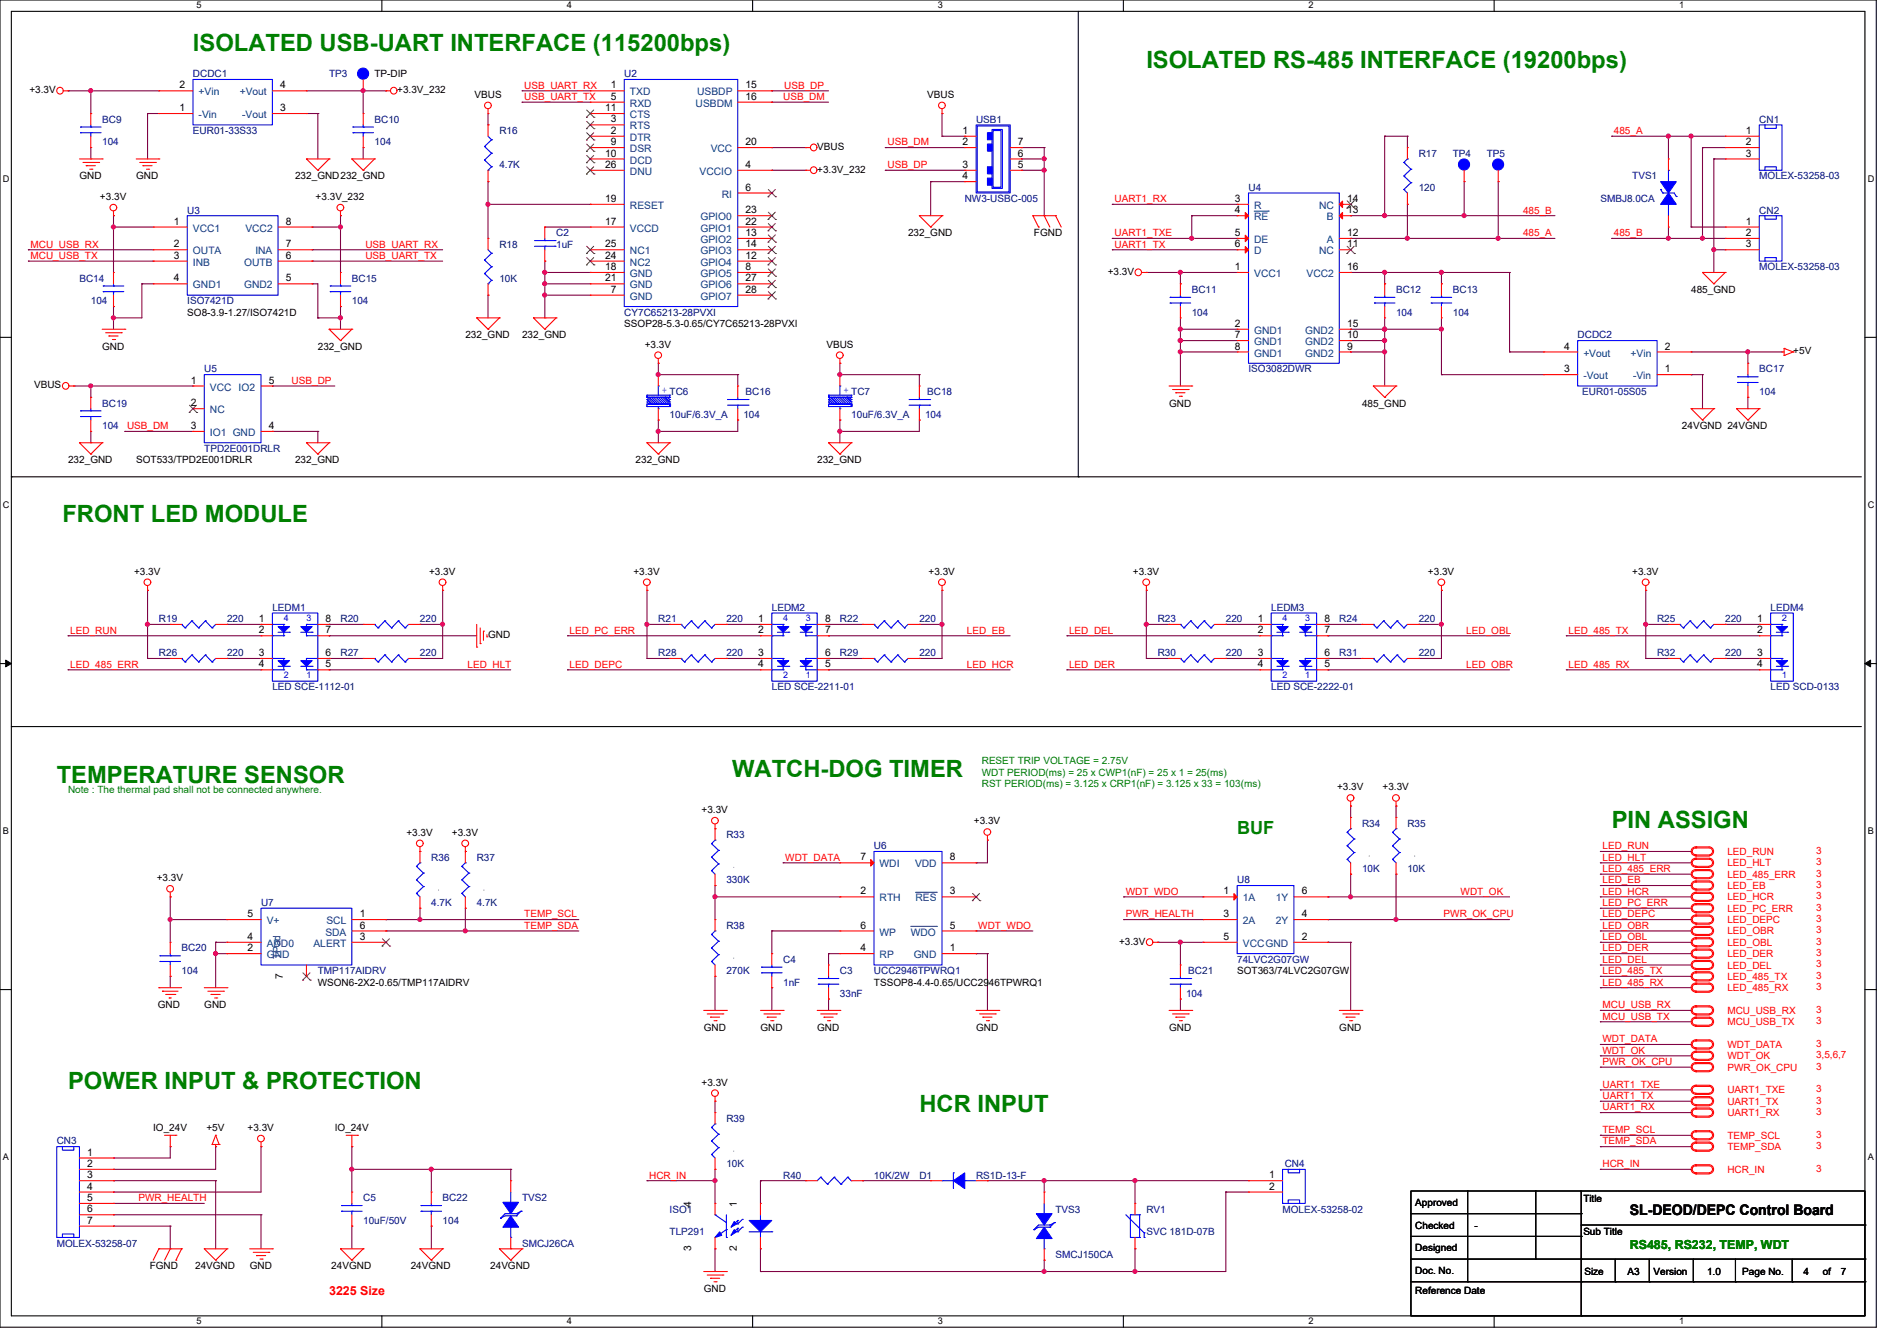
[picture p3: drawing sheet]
<svg xmlns="http://www.w3.org/2000/svg" width="297mm" height="210mm" viewBox="0 0 297 210" stroke-linecap="round" stroke-linejoin="round" font-family="sans-serif">
<defs><g id="words">
<g font-size="3.7" fill="#008000">
<text x="30.2" y="7.9">ISOLATED USB-UART INTERFACE (115200bps)</text>
<text x="179.4" y="10.6">ISOLATED RS-485 INTERFACE (19200bps)</text>
<text x="9.8" y="81.7">FRONT LED MODULE</text>
<text x="8.9" y="122.5">TEMPERATURE SENSOR</text>
<text x="114.6" y="121.6">WATCH-DOG TIMER</text>
<text x="252.2" y="129.6">PIN ASSIGN</text>
<text x="10.7" y="170.5">POWER INPUT &amp; PROTECTION</text>
<text x="143.9" y="174.1">HCR INPUT</text>
</g>
<text font-size="2.8" fill="#008000" x="193.6" y="130.6">BUF</text>
<text font-size="2.3" x="255" y="190.1">SL-DEOD/DEPC Control Board</text>
<text font-size="1.9" fill="#008000" x="255" y="195.5">RS485, RS232, TEMP, WDT</text>
<text font-size="1.9" fill="#f00" x="51.5" y="202.6">3225 Size</text>
<g font-size="1.6">
<text x="4.6" y="14.6">+3.3V</text>
<text x="28.1" y="17.4">1</text>
<text x="28.1" y="13.8">2</text>
<text x="43.9" y="17.4">3</text>
<text x="43.9" y="13.8">4</text>
<text x="58.6" y="12.1">TP-DIP</text>
<text x="62.2" y="14.6">+3.3V_232</text>
<text x="74.3" y="15.3">VBUS</text>
<text x="94.7" y="17.4">11</text>
<text x="95.6" y="13.8">1</text>
<text x="95.6" y="15.6">5</text>
<text x="116.7" y="13.8">15</text>
<text x="116.7" y="15.6">16</text>
<text x="145.1" y="15.3">VBUS</text>
<text x="95.6" y="20.9">2</text>
<text x="95.6" y="19.2">3</text>
<text x="95.6" y="22.7">9</text>
<text x="116.7" y="22.7">20</text>
<text x="127.9" y="23.5">VBUS</text>
<text x="150.6" y="20.9">1</text>
<text x="150.6" y="22.7">2</text>
<text x="159.3" y="22.7">7</text>
<text x="273.2" y="20.9">1</text>
<text x="273.2" y="22.7">2</text>
<text x="12.4" y="28.1">GND</text>
<text x="21.3" y="28.1">GND</text>
<text x="46.2" y="28.1">232_GND232_GND</text>
<text x="94.7" y="24.5">10</text>
<text x="94.7" y="26.3">26</text>
<text x="116.7" y="26.3">4</text>
<text x="116.7" y="29.8">6</text>
<text x="127.9" y="27">+3.3V_232</text>
<text x="150.6" y="26.3">3</text>
<text x="150.6" y="28.1">4</text>
<text x="159.3" y="26.3">5</text>
<text x="159.3" y="24.5">6</text>
<text x="273.2" y="24.5">3</text>
<text x="15.6" y="31.3">+3.3V</text>
<text x="27.2" y="35.2">1</text>
<text x="44.7" y="35.2">8</text>
<text x="49.4" y="31.3">+3.3V_232</text>
<text x="94.7" y="35.2">17</text>
<text x="94.7" y="31.6">19</text>
<text x="116.7" y="35.2">22</text>
<text x="116.7" y="33.4">23</text>
<text x="193.3" y="31.6">3</text>
<text x="193.3" y="33.4">4</text>
<text x="210.8" y="31.6">14</text>
<text x="210.8" y="33.4">13</text>
<text x="273.2" y="35.2">1</text>
<text x="27.2" y="40.5">3</text>
<text x="27.2" y="38.7">2</text>
<text x="44.7" y="40.5">6</text>
<text x="44.7" y="38.7">7</text>
<text x="94.7" y="40.5">24</text>
<text x="94.7" y="38.7">25</text>
<text x="116.7" y="40.5">12</text>
<text x="116.7" y="36.9">13</text>
<text x="116.7" y="38.7">14</text>
<text x="142.1" y="37">232_GND</text>
<text x="161.8" y="37">FGND</text>
<text x="193.3" y="36.9">5</text>
<text x="193.3" y="38.7">6</text>
<text x="210.8" y="36.9">12</text>
<text x="210.8" y="38.7">11</text>
<text x="273.2" y="36.9">2</text>
<text x="273.2" y="38.7">3</text>
<text x="27.2" y="44">4</text>
<text x="44.7" y="44">5</text>
<text x="94.7" y="42.3">18</text>
<text x="94.7" y="44">21</text>
<text x="95.6" y="45.8">7</text>
<text x="116.7" y="42.3">8</text>
<text x="116.7" y="44">27</text>
<text x="116.7" y="45.8">28</text>
<text x="173.3" y="43">+3.3V</text>
<text x="193.3" y="42.3">1</text>
<text x="210.8" y="42.3">16</text>
<text x="264.6" y="45.9">485_GND</text>
<text x="29.3" y="49.4">SO8-3.9-1.27/ISO7421D</text>
<text x="72.8" y="53">232_GND</text>
<text x="81.7" y="53">232_GND</text>
<text x="97.7" y="51.2">SSOP28-5.3-0.65/CY7C65213-28PVXI</text>
<text x="193.3" y="51.2">2</text>
<text x="193.3" y="52.9">7</text>
<text x="210.8" y="51.2">15</text>
<text x="210.8" y="52.9">10</text>
<text x="16" y="54.7">GND</text>
<text x="49.7" y="54.7">232_GND</text>
<text x="100.9" y="54.4">+3.3V</text>
<text x="129.3" y="54.4">VBUS</text>
<text x="193.3" y="54.7">8</text>
<text x="210.8" y="54.7">9</text>
<text x="244.8" y="58.3">3</text>
<text x="244.8" y="54.7">4</text>
<text x="260.5" y="58.3">1</text>
<text x="260.5" y="54.7">2</text>
<text x="280.6" y="55.5">+5V</text>
<text x="5.3" y="60.8">VBUS</text>
<text x="29.9" y="60">1</text>
<text x="29.9" y="63.6">2</text>
<text x="42.1" y="60">5</text>
<text x="182.9" y="63.6">GND</text>
<text x="213.1" y="63.6">485_GND</text>
<text x="29.9" y="67.1">3</text>
<text x="42.1" y="67.1">4</text>
<text x="263.2" y="67.2">24VGND 24VGND</text>
<text x="10.7" y="72.5">232_GND</text>
<text x="21.3" y="72.5">SOT533/TPD2E001DRLR</text>
<text x="46.2" y="72.5">232_GND</text>
<text x="99.5" y="72.5">232_GND</text>
<text x="127.9" y="72.5">232_GND</text>
<text x="21" y="90">+3.3V</text>
<text x="67.2" y="90">+3.3V</text>
<text x="99.1" y="90">+3.3V</text>
<text x="145.3" y="90">+3.3V</text>
<text x="177.3" y="90">+3.3V</text>
<text x="223.4" y="90">+3.3V</text>
<text x="255.4" y="90">+3.3V</text>
<text x="40.5" y="97.4">1</text>
<text x="40.5" y="99.1">2</text>
<text x="51" y="99.1">7</text>
<text x="51" y="97.4">8</text>
<text x="76.4" y="99.9">GND</text>
<text x="118.7" y="97.4">1</text>
<text x="118.7" y="99.1">2</text>
<text x="129.1" y="99.1">7</text>
<text x="129.1" y="97.4">8</text>
<text x="196.8" y="97.4">1</text>
<text x="196.8" y="99.1">2</text>
<text x="207.2" y="99.1">7</text>
<text x="207.2" y="97.4">8</text>
<text x="275" y="97.4">1</text>
<text x="275" y="99.1">2</text>
<text x="40.5" y="102.7">3</text>
<text x="40.5" y="104.5">4</text>
<text x="51" y="104.5">5</text>
<text x="51" y="102.7">6</text>
<text x="118.7" y="102.7">3</text>
<text x="118.7" y="104.5">4</text>
<text x="129.1" y="104.5">5</text>
<text x="129.1" y="102.7">6</text>
<text x="196.8" y="102.7">3</text>
<text x="196.8" y="104.5">4</text>
<text x="207.2" y="104.5">5</text>
<text x="207.2" y="102.7">6</text>
<text x="275" y="102.7">3</text>
<text x="275" y="104.5">4</text>
<text x="209.2" y="123.7">+3.3V</text>
<text x="216.3" y="123.7">+3.3V</text>
<text x="63.6" y="130.8">+3.3V</text>
<text x="70.7" y="130.8">+3.3V</text>
<text x="109.8" y="127.3">+3.3V</text>
<text x="152.4" y="129">+3.3V</text>
<text x="24.5" y="137.9">+3.3V</text>
<text x="134.6" y="134.7">7</text>
<text x="148.6" y="134.7">8</text>
<text x="38.7" y="143.6">5</text>
<text x="56.3" y="143.6">1</text>
<text x="134.6" y="140">2</text>
<text x="148.6" y="140">3</text>
<text x="191.5" y="140">1</text>
<text x="191.5" y="143.6">3</text>
<text x="203.7" y="140">6</text>
<text x="203.7" y="143.6">4</text>
<text x="38.7" y="147.1">4</text>
<text x="38.7" y="148.9">2</text>
<text x="56.3" y="147.1">3</text>
<text x="56.3" y="145.3">6</text>
<text x="134.6" y="148.9">4</text>
<text x="134.6" y="145.3">6</text>
<text x="148.6" y="148.9">1</text>
<text x="148.6" y="145.3">5</text>
<text x="175.1" y="147.9">+3.3V</text>
<text x="191.5" y="147.1">5</text>
<text x="203.7" y="147.1">2</text>
<text x="44.2" y="153.2" transform="rotate(-90 44.2 153.2)">7</text>
<text x="49.7" y="154.3">WSON6-2X2-0.65/TMP117AIDRV</text>
<text x="136.8" y="154.3">TSSOP8-4.4-0.65/UCC2946TPWRQ1</text>
<text x="193.6" y="152.5">SOT363/74LVC2G07GW</text>
<text x="24.7" y="157.8">GND</text>
<text x="32" y="157.8">GND</text>
<text x="110.1" y="161.4">GND</text>
<text x="119" y="161.4">GND</text>
<text x="127.9" y="161.4">GND</text>
<text x="152.7" y="161.4">GND</text>
<text x="182.9" y="161.4">GND</text>
<text x="209.6" y="161.4">GND</text>
<text x="109.8" y="169.9">+3.3V</text>
<text x="24" y="177">IO_24V</text>
<text x="32.3" y="177">+5V</text>
<text x="38.7" y="177">+3.3V</text>
<text x="52.4" y="177">IO_24V</text>
<text x="13.7" y="180.9">1</text>
<text x="13.7" y="182.7">2</text>
<text x="13.7" y="184.4">3</text>
<text x="198.6" y="184.4">1</text>
<text x="13.7" y="186.2">4</text>
<text x="13.7" y="188">5</text>
<text x="13.7" y="189.8">6</text>
<text x="13.7" y="191.5">7</text>
<text x="108.2" y="188.9" transform="rotate(-90 108.2 188.9)">4</text>
<text x="115.3" y="188.9" transform="rotate(-90 115.3 188.9)">1</text>
<text x="198.6" y="186.2">2</text>
<text x="221.5" y="188.7">Approved</text>
<text x="247.8" y="188.2">Title</text>
<text x="108.2" y="195.8" transform="rotate(-90 108.2 195.8)">3</text>
<text x="115.3" y="195.8" transform="rotate(-90 115.3 195.8)">2</text>
<text x="221.5" y="192.3">Checked</text>
<text x="221.5" y="195.9">Designed</text>
<text x="230.7" y="192.3">-</text>
<text x="247.8" y="193.4">Sub Title</text>
<text x="23.4" y="198.7">FGND</text>
<text x="30.5" y="198.7">24VGND</text>
<text x="39.1" y="198.7">GND</text>
<text x="51.8" y="198.7">24VGND</text>
<text x="64.3" y="198.7">24VGND</text>
<text x="76.7" y="198.7">24VGND</text>
<text x="110.1" y="202.2">GND</text>
<text x="221.5" y="199.4">Doc. No.</text>
<text x="221.5" y="202.6">Reference Date</text>
<text x="247.9" y="199.6">Size</text>
<text x="254.7" y="199.6">A3</text>
<text x="258.8" y="199.6">Version</text>
<text x="267.1" y="199.6">1.0</text>
<text x="272.6" y="199.6">Page No.</text>
<text x="282.2" y="199.6">4</text>
<text x="285.2" y="199.6">of</text>
<text x="288.1" y="199.6">7</text>
</g>
<g font-size="1.6" fill="#000080">
<text x="30.2" y="12.1">DCDC1</text>
<text x="51.5" y="12.1">TP3</text>
<text x="97.7" y="12.1">U2</text>
<text x="16" y="19.2">BC9</text>
<text x="16" y="22.8">104</text>
<text x="30.2" y="21">EUR01-33S33</text>
<text x="58.6" y="19.2">BC10</text>
<text x="58.6" y="22.8">104</text>
<text x="78.1" y="21">R16</text>
<text x="152.7" y="19.2">USB1</text>
<text x="275.3" y="19.2">CN1</text>
<text x="78.1" y="26.3">4.7K</text>
<text x="195.4" y="29.9">U4</text>
<text x="222" y="24.5">R17</text>
<text x="222" y="29.9">120</text>
<text x="227.3" y="24.5">TP4</text>
<text x="232.7" y="24.5">TP5</text>
<text x="255.4" y="28.1">TVS1</text>
<text x="275.3" y="28.1">MOLEX-53258-03</text>
<text x="29.3" y="33.4">U3</text>
<text x="151" y="31.6">NW3-USBC-005</text>
<text x="250.4" y="31.6">SMBJ8.0CA</text>
<text x="275.3" y="33.4">CN2</text>
<text x="78.1" y="38.8">R18</text>
<text x="87" y="37">C2</text>
<text x="87" y="38.8">1uF</text>
<text x="12.4" y="44.1">BC14</text>
<text x="14.2" y="47.6">104</text>
<text x="29.3" y="47.6">ISO7421D</text>
<text x="55.1" y="44.1">BC15</text>
<text x="55.1" y="47.6">104</text>
<text x="78.1" y="44.1">10K</text>
<text x="186.5" y="45.9">BC11</text>
<text x="218.5" y="45.9">BC12</text>
<text x="227.3" y="45.9">BC13</text>
<text x="275.3" y="42.3">MOLEX-53258-03</text>
<text x="97.7" y="49.4">CY7C65213-28PVXI</text>
<text x="186.5" y="49.4">104</text>
<text x="218.5" y="49.4">104</text>
<text x="227.3" y="49.4">104</text>
<text x="246.9" y="53">DCDC2</text>
<text x="32" y="58.3">U5</text>
<text x="195.4" y="58.3">ISO3082DWR</text>
<text x="275.3" y="58.3">BC17</text>
<text x="16" y="63.6">BC19</text>
<text x="104.8" y="65.4">10uF/6.3V_A</text>
<text x="116.3" y="65.4">104</text>
<text x="116.7" y="61.9">BC16</text>
<text x="133.2" y="65.4">10uF/6.3V_A</text>
<text x="144.7" y="65.4">104</text>
<text x="145.1" y="61.9">BC18</text>
<text x="247.6" y="61.9">EUR01-05S05</text>
<text x="275.3" y="61.9">104</text>
<text x="16" y="67.2">104</text>
<text x="32" y="70.7">TPD2E001DRLR</text>
<text x="42.6" y="95.6">LEDM1</text>
<text x="120.8" y="95.6">LEDM2</text>
<text x="198.9" y="95.6">LEDM3</text>
<text x="277.1" y="95.6">LEDM4</text>
<text x="24.9" y="97.4">R19</text>
<text x="35.5" y="97.4">220</text>
<text x="53.3" y="97.4">R20</text>
<text x="65.7" y="97.4">220</text>
<text x="103" y="97.4">R21</text>
<text x="113.7" y="97.4">220</text>
<text x="131.4" y="97.4">R22</text>
<text x="143.9" y="97.4">220</text>
<text x="181.2" y="97.4">R23</text>
<text x="191.8" y="97.4">220</text>
<text x="209.6" y="97.4">R24</text>
<text x="222" y="97.4">220</text>
<text x="259.3" y="97.4">R25</text>
<text x="270" y="97.4">220</text>
<text x="24.9" y="102.7">R26</text>
<text x="35.5" y="102.7">220</text>
<text x="53.3" y="102.7">R27</text>
<text x="65.7" y="102.7">220</text>
<text x="103" y="102.7">R28</text>
<text x="113.7" y="102.7">220</text>
<text x="131.4" y="102.7">R29</text>
<text x="143.9" y="102.7">220</text>
<text x="181.2" y="102.7">R30</text>
<text x="191.8" y="102.7">220</text>
<text x="209.6" y="102.7">R31</text>
<text x="222" y="102.7">220</text>
<text x="259.3" y="102.7">R32</text>
<text x="270" y="102.7">220</text>
<text x="42.6" y="108.1">LED SCE-1112-01</text>
<text x="120.8" y="108.1">LED SCE-2211-01</text>
<text x="198.9" y="108.1">LED SCE-2222-01</text>
<text x="277.1" y="108.1">LED SCD-0133</text>
<text x="113.7" y="131.2">R33</text>
<text x="213.1" y="129.4">R34</text>
<text x="220.2" y="129.4">R35</text>
<text x="67.5" y="134.7">R36</text>
<text x="74.6" y="134.7">R37</text>
<text x="136.8" y="132.9">U6</text>
<text x="213.1" y="136.5">10K</text>
<text x="220.2" y="136.5">10K</text>
<text x="40.8" y="141.8">U7</text>
<text x="67.5" y="141.8">4.7K</text>
<text x="74.6" y="141.8">4.7K</text>
<text x="113.7" y="138.3">330K</text>
<text x="193.6" y="138.3">U8</text>
<text x="28.4" y="148.9">BC20</text>
<text x="113.7" y="145.4">R38</text>
<text x="28.4" y="152.5">104</text>
<text x="49.7" y="152.5">TMP117AIDRV</text>
<text x="113.7" y="152.5">270K</text>
<text x="122.5" y="150.7">C4</text>
<text x="122.5" y="154.3">1nF</text>
<text x="131.4" y="152.5">C3</text>
<text x="136.8" y="152.5">UCC2946TPWRQ1</text>
<text x="185.9" y="152.5">BC21</text>
<text x="193.6" y="150.7">74LVC2G07GW</text>
<text x="131.4" y="156">33nF</text>
<text x="185.6" y="156">104</text>
<text x="8.9" y="179.1">CN3</text>
<text x="113.7" y="175.6">R39</text>
<text x="113.7" y="182.7">10K</text>
<text x="122.5" y="184.5">R40</text>
<text x="136.8" y="184.5">10K/2W</text>
<text x="143.9" y="184.5">D1</text>
<text x="152.7" y="184.5">RS1D-13-F</text>
<text x="201" y="182.7">CN4</text>
<text x="56.8" y="188">C5</text>
<text x="56.8" y="191.6">10uF/50V</text>
<text x="69.3" y="188">BC22</text>
<text x="69.3" y="191.6">104</text>
<text x="81.7" y="188">TVS2</text>
<text x="104.8" y="189.8">ISO1</text>
<text x="165.2" y="189.8">TVS3</text>
<text x="179.4" y="189.8">RV1</text>
<text x="200.7" y="189.8">MOLEX-53258-02</text>
<text x="8.9" y="195.1">MOLEX-53258-07</text>
<text x="81.7" y="195.1">SMCJ26CA</text>
<text x="104.8" y="193.4">TLP291</text>
<text x="165.2" y="196.9">SMCJ150CA</text>
<text x="179.4" y="193.4">SVC 181D-07B</text>
</g>
<g font-size="1.6" fill="#004080">
<text x="31.1" y="14.9">+Vin</text>
<text x="37.5" y="14.9">+Vout</text>
<text x="98.6" y="14.9">TXD</text>
<text x="98.6" y="16.7">RXD</text>
<text x="108.8" y="16.7">USBDM</text>
<text x="109.1" y="14.9">USBDP</text>
<text x="31.1" y="18.5">-Vin</text>
<text x="37.9" y="18.5">-Vout</text>
<text x="98.6" y="22">DTR</text>
<text x="98.6" y="20.3">RTS</text>
<text x="98.6" y="23.8">DSR</text>
<text x="98.6" y="18.5">CTS</text>
<text x="111.2" y="23.8">VCC</text>
<text x="98.6" y="25.6">DCD</text>
<text x="98.6" y="27.4">DNU</text>
<text x="109.5" y="27.4">VCCIO</text>
<text x="98.6" y="32.7">RESET</text>
<text x="109.6" y="34.5">GPIO0</text>
<text x="112.9" y="30.9">RI</text>
<text x="196.3" y="32.7">R</text>
<text x="196.3" y="34.5">RE</text>
<text x="206.4" y="32.7">NC</text>
<text x="207.6" y="34.5">B</text>
<text x="30.2" y="41.6">INB</text>
<text x="30.2" y="36.3">VCC1</text>
<text x="30.2" y="39.8">OUTA</text>
<text x="38.2" y="41.6">OUTB</text>
<text x="38.4" y="36.3">VCC2</text>
<text x="40" y="39.8">INA</text>
<text x="98.6" y="36.3">VCCD</text>
<text x="98.6" y="41.6">NC2</text>
<text x="98.6" y="39.8">NC1</text>
<text x="109.6" y="41.6">GPIO4</text>
<text x="109.6" y="38">GPIO2</text>
<text x="109.6" y="39.8">GPIO3</text>
<text x="109.6" y="36.3">GPIO1</text>
<text x="196.3" y="38">DE</text>
<text x="196.3" y="39.8">D</text>
<text x="206.4" y="39.8">NC</text>
<text x="207.6" y="38">A</text>
<text x="30.2" y="45.1">GND1</text>
<text x="38.2" y="45.1">GND2</text>
<text x="98.6" y="46.9">GND</text>
<text x="98.6" y="43.4">GND</text>
<text x="98.6" y="45.1">GND</text>
<text x="109.6" y="43.4">GPIO5</text>
<text x="109.6" y="45.1">GPIO6</text>
<text x="109.6" y="46.9">GPIO7</text>
<text x="196.3" y="43.4">VCC1</text>
<text x="204.5" y="43.4">VCC2</text>
<text x="196.3" y="52.3">GND1</text>
<text x="204.2" y="52.3">GND2</text>
<text x="196.3" y="54">GND1</text>
<text x="196.3" y="55.8">GND1</text>
<text x="204.2" y="54">GND2</text>
<text x="204.2" y="55.8">GND2</text>
<text x="247.8" y="59.4">-Vout</text>
<text x="247.8" y="55.8">+Vout</text>
<text x="255.2" y="55.8">+Vin</text>
<text x="255.5" y="59.4">-Vin</text>
<text x="32.9" y="61.1">VCC IO2</text>
<text x="32.9" y="64.7">NC</text>
<text x="32.9" y="68.2">IO1 GND</text>
<text x="137.6" y="135.8">WDI</text>
<text x="143.2" y="135.8">VDD</text>
<text x="137.6" y="141.1">RTH</text>
<text x="143.3" y="141.1">RES</text>
<text x="194.5" y="141.1">1A</text>
<text x="199.6" y="141.1">1Y</text>
<text x="41.7" y="148.2">ADD0</text>
<text x="41.7" y="150">GND</text>
<text x="41.7" y="144.7">V+</text>
<text x="49.1" y="148.2">ALERT</text>
<text x="50.9" y="146.4">SDA</text>
<text x="51.1" y="144.7">SCL</text>
<text x="137.6" y="150">RP</text>
<text x="137.6" y="146.4">WP</text>
<text x="142.5" y="146.4">WDO</text>
<text x="143" y="150">GND</text>
<text x="194.5" y="148.2">VCCGND</text>
<text x="194.5" y="144.7">2A</text>
<text x="199.6" y="144.7">2Y</text>
<text x="43.9" y="150.2" transform="rotate(-90 43.9 150.2)">TPad</text>
</g>
<g font-size="1.6" fill="#f00">
<text x="82" y="15.7">USB_UART_TX</text>
<text x="82" y="13.9">USB_UART_RX</text>
<text x="122.5" y="15.7">USB_DM</text>
<text x="122.7" y="13.9">USB_DP</text>
<text x="138.9" y="22.8">USB_DM</text>
<text x="252.5" y="21">485_A</text>
<text x="138.9" y="26.3">USB_DP</text>
<text x="174.4" y="31.6">UART1_RX</text>
<text x="238.3" y="33.4">485_B</text>
<text x="4.8" y="40.5">MCU_USB_TX</text>
<text x="4.8" y="38.8">MCU_USB_RX</text>
<text x="57.2" y="38.8">USB_UART_RX</text>
<text x="57.2" y="40.5">USB_UART_TX</text>
<text x="174.4" y="37">UART1_TXE</text>
<text x="174.4" y="38.8">UART1_TX</text>
<text x="238.3" y="37">485_A</text>
<text x="252.5" y="37">485_B</text>
<text x="45.6" y="60.1">USB_DP</text>
<text x="19.9" y="67.2">USB_DM</text>
<text x="11" y="99.2">LED_RUN</text>
<text x="89.1" y="99.2">LED_PC_ERR</text>
<text x="151.3" y="99.2">LED_EB</text>
<text x="167.3" y="99.2">LED_DEL</text>
<text x="229.4" y="99.2">LED_OBL</text>
<text x="245.4" y="99.2">LED_485_TX</text>
<text x="11" y="104.5">LED_485_ERR</text>
<text x="73.2" y="104.5">LED_HLT</text>
<text x="89.1" y="104.5">LED_DEPC</text>
<text x="151.3" y="104.5">LED_HCR</text>
<text x="167.3" y="104.5">LED_DER</text>
<text x="229.4" y="104.5">LED_OBR</text>
<text x="245.4" y="104.5">LED_485_RX</text>
<text x="122.9" y="134.7">WDT_DATA</text>
<text x="250.8" y="132.9">LED_RUN</text>
<text x="250.8" y="134.7">LED_HLT</text>
<text x="250.8" y="136.5">LED_485_ERR</text>
<text x="270.3" y="137.4">LED_485_ERR</text>
<text x="270.3" y="133.8">LED_RUN</text>
<text x="270.3" y="135.6">LED_HLT</text>
<text x="284.2" y="137.2">3</text>
<text x="284.2" y="133.7">3</text>
<text x="284.2" y="135.4">3</text>
<text x="82" y="143.6">TEMP_SCL</text>
<text x="176.2" y="140">WDT_WDO</text>
<text x="176.2" y="143.6">PWR_HEALTH</text>
<text x="225.9" y="143.6">PWR_OK_CPU</text>
<text x="228.6" y="140">WDT_OK</text>
<text x="250.8" y="138.3">LED_EB</text>
<text x="250.8" y="141.8">LED_PC_ERR</text>
<text x="250.8" y="140">LED_HCR</text>
<text x="250.8" y="143.6">LED_DEPC</text>
<text x="270.3" y="139.2">LED_EB</text>
<text x="270.3" y="140.9">LED_HCR</text>
<text x="270.3" y="142.7">LED_PC_ERR</text>
<text x="284.2" y="139">3</text>
<text x="284.2" y="140.8">3</text>
<text x="284.2" y="142.5">3</text>
<text x="82" y="145.4">TEMP_SDA</text>
<text x="153.1" y="145.4">WDT_WDO</text>
<text x="250.8" y="145.4">LED_OBR</text>
<text x="250.8" y="147.2">LED_OBL</text>
<text x="250.8" y="148.9">LED_DER</text>
<text x="270.3" y="146.3">LED_OBR</text>
<text x="270.3" y="148">LED_OBL</text>
<text x="270.3" y="149.8">LED_DER</text>
<text x="270.3" y="144.5">LED_DEPC</text>
<text x="284.2" y="146.1">3</text>
<text x="284.2" y="147.9">3</text>
<text x="284.2" y="149.7">3</text>
<text x="284.2" y="144.3">3</text>
<text x="250.8" y="154.3">LED_485_RX</text>
<text x="250.8" y="152.5">LED_485_TX</text>
<text x="250.8" y="150.7">LED_DEL</text>
<text x="270.3" y="151.6">LED_DEL</text>
<text x="270.3" y="153.4">LED_485_TX</text>
<text x="270.3" y="155.2">LED_485_RX</text>
<text x="284.2" y="151.4">3</text>
<text x="284.2" y="153.2">3</text>
<text x="284.2" y="155">3</text>
<text x="250.8" y="157.8">MCU_USB_RX</text>
<text x="250.8" y="159.6">MCU_USB_TX</text>
<text x="270.3" y="160.5">MCU_USB_TX</text>
<text x="270.3" y="158.7">MCU_USB_RX</text>
<text x="284.2" y="160.3">3</text>
<text x="284.2" y="158.5">3</text>
<text x="250.8" y="163.1">WDT_DATA</text>
<text x="250.8" y="164.9">WDT_OK</text>
<text x="250.8" y="166.7">PWR_OK_CPU</text>
<text x="270.3" y="165.8">WDT_OK</text>
<text x="270.3" y="164">WDT_DATA</text>
<text x="270.3" y="167.6">PWR_OK_CPU</text>
<text x="284.2" y="165.6">3,5,6,7</text>
<text x="284.2" y="163.9">3</text>
<text x="284.2" y="167.4">3</text>
<text x="250.8" y="170.3">UART1_TXE</text>
<text x="250.8" y="172">UART1_TX</text>
<text x="250.8" y="173.8">UART1_RX</text>
<text x="270.3" y="171.1">UART1_TXE</text>
<text x="270.3" y="172.9">UART1_TX</text>
<text x="284.2" y="171">3</text>
<text x="284.2" y="172.8">3</text>
<text x="250.8" y="177.4">TEMP_SCL</text>
<text x="250.8" y="179.1">TEMP_SDA</text>
<text x="270.3" y="174.7">UART1_RX</text>
<text x="270.3" y="178.3">TEMP_SCL</text>
<text x="284.2" y="174.5">3</text>
<text x="284.2" y="178.1">3</text>
<text x="284.2" y="179.9">3</text>
<text x="101.6" y="184.5">HCR_IN</text>
<text x="250.8" y="182.7">HCR_IN</text>
<text x="270.3" y="183.6">HCR_IN</text>
<text x="270.3" y="180">TEMP_SDA</text>
<text x="284.2" y="183.4">3</text>
<text x="21.7" y="188">PWR_HEALTH</text>
</g>
<g font-size="1.6" fill="#00f">
<text x="103.6" y="61.5">+ TC6</text>
<text x="132" y="61.5">+ TC7</text>
</g>
<g font-size="1.6" fill="#008000">
<text x="153.6" y="119.6">RESET TRIP VOLTAGE = 2.75V</text>
<text x="10.7" y="124.1">Note : The thermal pad shall not be connected anywhere.</text>
<text x="153.6" y="121.4">WDT PERIOD(ms) = 25 x CWP1(nF) = 25 x 1 = 25(ms)</text>
<text x="153.6" y="123.2">RST PERIOD(ms) = 3.125 x CRP1(nF) = 3.125 x 33 = 103(ms)</text>
</g>
<g font-size="1.4">
<text x="30.7" y="1.3">5</text>
<text x="88.7" y="1.3">4</text>
<text x="146.7" y="1.3">3</text>
<text x="204.8" y="1.3">2</text>
<text x="262.8" y="1.3">1</text>
<text x=".5" y="28.4">D</text>
<text x="292.3" y="28.4">D</text>
<text x=".5" y="79.5">C</text>
<text x="292.3" y="79.5">C</text>
<text x=".5" y="130.5">B</text>
<text x="292.3" y="130.5">B</text>
<text x=".5" y="181.6">A</text>
<text x="292.3" y="181.6">A</text>
<text x="30.7" y="207.3">5</text>
<text x="88.7" y="207.3">4</text>
<text x="146.7" y="207.3">3</text>
<text x="204.8" y="207.3">2</text>
<text x="262.8" y="207.3">1</text>
</g>
<g font-size="1.4" fill="#00f">
<text x="44.4" y="97.3">4</text>
<text x="48" y="97.3">3</text>
<text x="122.5" y="97.3">4</text>
<text x="126.1" y="97.3">3</text>
<text x="200.7" y="97.3">4</text>
<text x="204.2" y="97.3">3</text>
<text x="278.8" y="97.3">2</text>
<text x="44.4" y="106.2">2</text>
<text x="48" y="106.2">1</text>
<text x="122.5" y="106.2">2</text>
<text x="126.1" y="106.2">1</text>
<text x="200.7" y="106.2">2</text>
<text x="204.2" y="106.2">1</text>
<text x="278.8" y="106.2">1</text>
</g>
</g></defs>
<g fill="none" stroke="#000" stroke-width=".17">
<path d="M0 0h293.6v207.7h-293.6zM1.8 1.8h290v204.2h-290zM59.8 0v1.8M117.8 0v1.8M168.7 1.8v72.8M175.8 0v1.8M233.8 0v1.8M0 52.8h1.8M291.8 52.8h1.8M1.8 74.6h.1M1.8 74.6h289.5M168.7 74.6h.1"/>
<path d="M0 103.9h1.8M1.8 113.7h.1M1.8 113.7h289.5M291.8 103.9h1.8M0 154.9h1.8M291.8 154.9h1.8M220.8 186.4h71v19.6h-71zM220.8 193.5h26.6M220.8 197.1h71M220.8 190h26.6M229.7 186.4v14.2M240.3 197.1h.1"/>
<path d="M240.3 186.4v10.7M247.4 193.5h.1M247.4 197.1h.1M247.4 190h.1M247.4 186.4v19.6M247.4 191.8h44.4M252.7 197.1v3.5M258.1 197.1v3.5M265 197.1v3.5M271.6 197.1v3.5M280.4 197.1v3.5M291.8 191.8h.1"/>
<path d="M291.8 197.1h.1M59.8 206v1.7M117.8 206v1.7M175.8 206v1.7M220.8 200.6h71M229.7 200.6h.1M233.8 206v1.7M247.4 206h.1M247.4 200.6h.1M252.7 200.6h.1M258.1 200.6h.1M265 200.6h.1"/>
<path d="M271.6 200.6h.1M280.4 200.6h.1M291.8 200.6h.1"/>
</g>
<path d="M.9 103.3l.9 .6-.9 .5zM291.8 103.9l.9-.6v1.1z" fill="#000" stroke="#000" stroke-width=".16"/>
<g fill="none" stroke="#800040" stroke-width=".17">
<path d="M10.7 14.2h.1M10.7 14.2h14.2M14.2 14.2h.1M14.2 14.2v3.6M23.1 17.8h.1M23.1 17.8h1.8M23.1 17.8v7.1M48 14.2h12.4M48 17.8h1.7M49.7 17.8h.1M49.7 17.8v7.1M56.8 14.2h.1"/>
<path d="M56.8 14.2v3.6M60.4 14.2h.1M76.4 19.5h.1M76.4 17.8v1.7M81.7 16h.1M81.7 14.2h.1M81.7 14.2h10.7M81.7 16h10.7M120.8 14.2h.1M120.8 16h.1M120.8 14.2h8.9M120.8 16h8.9"/>
<path d="M147.4 17.8h.1M147.4 17.8v3.5M4.4 39.1h.1M4.4 39.1h19.6M14.2 24.9h.1M14.2 23.1v1.8M17.8 35.5h.1M17.8 33.8h.1M17.8 35.5h6.2M17.8 33.8v8.8M48.8 35.5h.1M48.8 39.1h.1"/>
<path d="M48.8 35.5h4.5M48.8 39.1h20.5M53.3 33.8h.1M53.3 35.5h.1M53.3 33.8v8.8M56.8 23.1h.1M56.8 23.1v1.8M76.4 32h.1M76.4 28.4h.1M76.4 28.4v8.9M76.4 32h16M85.3 35.5h.1"/>
<path d="M85.3 35.5h7.1M92.4 32h.1M120.8 23.1h.1M120.8 26.7h.1M120.8 23.1h5.3M120.8 26.7h5.3M138.5 23.1h.1M138.5 26.7h.1M138.5 23.1h12.5M138.5 26.7h12.5M145.6 28.4h.1M145.6 28.4h5.4"/>
<path d="M145.6 28.4v5.4M147.4 21.3h.1M147.4 21.3h3.6M159.8 23.1h.1M159.8 24.9h.1M159.8 26.7h.1M159.8 23.1h3.6M159.8 26.7h3.6M159.8 24.9h3.6M163.4 23.1h.1M163.4 26.7h.1M163.4 24.9h.1"/>
<path d="M163.4 23.1v10.7M174.1 37.3h.1M174.1 39.1h.1M174.1 32h.1M174.1 39.1h19.5M174.1 37.3h19.5M174.1 32h19.5M186.5 37.3h.1M186.5 33.8h.1M186.5 33.8h7.1M186.5 33.8v3.5M211.4 37.3h.1"/>
<path d="M211.4 33.8h.1M211.4 37.3h31.9M211.4 33.8h31.9M216.7 21.3h.1M216.7 33.8h.1M216.7 21.3h3.5M216.7 21.3v12.5M220.2 32h.1M220.2 21.3h.1M220.2 37.3h.1M220.2 21.3v1.8M220.2 32v5.3"/>
<path d="M229.1 28.4h.1M229.1 33.8h.1M229.1 28.4v5.4M234.4 28.4h.1M234.4 37.3h.1M234.4 28.4v8.9M252.2 21.3h.1M252.2 37.3h.1M252.2 21.3h17.8M252.2 37.3h17.8M261.1 21.3h.1M261.1 37.3h.1"/>
<path d="M261.1 21.3v3.6M261.1 35.5v1.8M264.6 21.3h.1M264.6 35.5h.1M264.6 35.5h5.4M264.6 21.3v14.2M266.4 23.1h.1M266.4 37.3h.1M266.4 23.1h3.6M266.4 23.1v14.2M268.2 39.1h.1M268.2 24.9h.1"/>
<path d="M268.2 39.1h1.8M268.2 24.9h1.8M268.2 24.9v17.7M4.4 40.9h.1M4.4 40.9h19.6M17.8 49.8h.1M17.8 48h.1M17.8 48v3.5M22.2 44.4h.1M22.2 44.4v5.4h-4.4M22.2 44.4h1.8M48.8 40.9h.1"/>
<path d="M48.8 44.4h.1M48.8 44.4h.9v5.4M48.8 40.9h20.5M49.7 49.8h.1M49.7 49.8h3.6M53.3 49.8h.1M53.3 48h.1M53.3 48v3.5M76.4 46.2h.1M76.4 46.2v3.6M85.3 42.6h.1M85.3 46.2h.1"/>
<path d="M85.3 44.4h.1M85.3 49.8h.1M85.3 40.9h.1M85.3 44.4h7.1M85.3 40.9v8.9M85.3 46.2h7.1M85.3 42.6h7.1M92.4 42.6h.1M103 56.9h.1M103 58.6h.1M103 58.6h12.4M103 56.9v1.7"/>
<path d="M115.4 58.6h.1M115.4 58.6v1.8M131.4 56.9h.1M131.4 58.6h.1M131.4 58.6h12.5M131.4 56.9v1.7M143.9 58.6h.1M143.9 58.6v1.8M179.4 42.6h.1M179.4 42.6h14.2M184.7 55.1h.1M184.7 53.3h.1"/>
<path d="M184.7 42.6h.1M184.7 44.4h.1M184.7 51.5h.1M184.7 42.6v1.8M184.7 49.8v10.6M184.7 55.1h8.9M184.7 53.3h8.9M184.7 51.5h8.9M211.4 42.6h.1M211.4 51.5h.1M211.4 53.3h.1M211.4 55.1h.1"/>
<path d="M211.4 55.1h5.3M211.4 42.6h24.8M211.4 53.3h5.3M211.4 51.5h14.2M216.7 53.3h.1M216.7 51.5h.1M216.7 44.4h.1M216.7 42.6h.1M216.7 55.1h.1M216.7 42.6v1.8M216.7 49.8v10.6M225.6 51.5h.1"/>
<path d="M225.6 42.6h.1M225.6 44.4h.1M225.6 58.6h.1M225.6 58.6h15.9M225.6 42.6v1.8M225.6 49.8v8.8M236.2 42.6h.1M236.2 55.1h.1M236.2 55.1h5.3M236.2 42.6v12.5M264.6 55.1h.1M264.6 58.6h.1"/>
<path d="M264.6 55.1h14.2M264.6 58.6h1.8M266.4 58.6h.1M266.4 58.6v5.4M273.5 55.1h.1M273.5 55.1v1.8M11.5 60.4h.1M11.5 60.4h18.7M14.2 60.4h.1M14.2 69.3h.1M14.2 60.4v1.8M14.2 67.5v1.8"/>
<path d="M19.5 67.5h.1M19.5 67.5h10.7M42.6 67.5h.1M42.6 60.4h.1M42.6 60.4h9.8M42.6 67.5h7.1M49.7 67.5h.1M49.7 67.5v1.8M103 67.5h.1M103 65.8h.1M103 65.8v3.5M115.4 65.8h.1"/>
<path d="M115.4 65.8v1.7h-12.4M131.4 67.5h.1M131.4 65.8h.1M131.4 65.8v3.5M143.9 65.8h.1M143.9 65.8v1.7h-12.5M273.5 62.2h.1M273.5 62.2v1.8M10.7 99.5h.1M10.7 99.5h30.1M23.1 97.7h.1M23.1 92.4h.1"/>
<path d="M23.1 92.4v10.7M23.1 97.7h3.5M35.5 97.7h.1M35.5 97.7h5.3M51.5 99.5h.1M51.5 97.7h.1M51.5 97.7h5.3M51.5 99.5h23.1M65.7 97.7h.1M65.7 97.7h3.6M69.3 92.4h.1M69.3 97.7h.1"/>
<path d="M69.3 92.4v10.7h-3.6M88.8 99.5h.1M88.8 99.5h30.2M101.2 97.7h.1M101.2 92.4h.1M101.2 97.7h3.6M101.2 92.4v10.7M113.7 97.7h.1M113.7 97.7h5.3M129.7 99.5h.1M129.7 97.7h.1M129.7 97.7h5.3"/>
<path d="M129.7 99.5h28.4M143.9 97.7h.1M143.9 97.7h3.5M147.4 92.4h.1M147.4 97.7h.1M147.4 92.4v10.7h-3.5M166.9 99.5h.1M166.9 99.5h30.2M179.4 97.7h.1M179.4 92.4h.1M179.4 97.7h3.5M179.4 92.4v10.7"/>
<path d="M191.8 97.7h.1M191.8 97.7h5.3M207.8 99.5h.1M207.8 97.7h.1M207.8 97.7h5.3M207.8 99.5h28.4M222 97.7h.1M222 97.7h3.6M225.6 92.4h.1M225.6 97.7h.1M225.6 92.4v10.7h-3.6M245.1 99.5h.1"/>
<path d="M245.1 99.5h30.2M257.5 97.7h.1M257.5 92.4h.1M257.5 97.7h3.6M257.5 92.4v10.7M270 97.7h.1M270 97.7h5.3M10.7 104.8h.1M10.7 104.8h30.1M23.1 103.1h.1M23.1 103.1h3.5M35.5 103.1h.1"/>
<path d="M35.5 103.1h5.3M51.5 104.8h.1M51.5 103.1h.1M51.5 104.8h28.4M51.5 103.1h5.3M65.7 103.1h.1M88.8 104.8h.1M88.8 104.8h30.2M101.2 103.1h.1M101.2 103.1h3.6M113.7 103.1h.1M113.7 103.1h5.3"/>
<path d="M129.7 104.8h.1M129.7 103.1h.1M129.7 104.8h28.4M129.7 103.1h5.3M143.9 103.1h.1M166.9 104.8h.1M166.9 104.8h30.2M179.4 103.1h.1M179.4 103.1h3.5M191.8 103.1h.1M191.8 103.1h5.3M207.8 104.8h.1"/>
<path d="M207.8 103.1h.1M207.8 104.8h28.4M207.8 103.1h5.3M222 103.1h.1M245.1 104.8h.1M245.1 104.8h30.2M257.5 103.1h.1M257.5 103.1h3.6M270 103.1h.1M270 103.1h5.3M111.9 138.6h.1M111.9 138.6v5.3"/>
<path d="M122.5 135.1h.1M122.5 135.1h8.9M152.7 135.1h.1M154.5 131.5h.1M154.5 131.5v3.6h-1.8M211.4 126.2h.1M211.4 136.8h.1M211.4 126.2v1.7M211.4 136.8v3.6M218.5 126.2h.1M218.5 136.8h.1M218.5 126.2v1.7"/>
<path d="M218.5 136.8v7.1M250.4 133.3h.1M250.4 135.1h.1M250.4 136.8h.1M250.4 138.6h.1M250.4 135.1h14.2M250.4 133.3h14.2M250.4 136.8h14.2M250.4 138.6h14.2M26.6 143.9h.1M26.6 152.8h.1M26.6 140.4h.1"/>
<path d="M26.6 143.9h8.9M26.6 140.4v7.1M26.6 152.8v1.8M33.7 147.5h.1M33.7 149.3h.1M33.7 147.5h1.8M33.7 147.5v7.1M33.7 149.3h1.8M60.4 143.9h.1M60.4 145.7h.1M60.4 143.9h30.2M60.4 145.7h30.2"/>
<path d="M65.7 143.9h.1M65.7 142.2h.1M65.7 142.2v1.7M72.8 145.7h.1M72.8 142.2h.1M72.8 142.2v3.5M111.9 152.8h.1M111.9 140.4h.1M111.9 152.8v5.4M111.9 140.4h19.5M120.8 145.7h.1M120.8 154.6h.1"/>
<path d="M120.8 145.7h10.6M120.8 145.7v3.6M120.8 154.6v3.6M129.7 149.3h.1M129.7 156.4h.1M129.7 149.3h1.7M129.7 149.3v1.7M129.7 156.4v1.8M152.7 149.3h.1M152.7 145.7h.1M152.7 149.3h1.8M152.7 145.7h8.9"/>
<path d="M154.5 149.3h.1M154.5 149.3v8.9M175.8 140.4h.1M175.8 143.9h.1M175.8 143.9h12.5M175.8 140.4h12.5M181.2 147.5h.1M181.2 147.5h7.1M184.7 147.5h.1M184.7 156.4h.1M184.7 147.5v3.5M184.7 156.4v1.8"/>
<path d="M207.8 147.5h.1M207.8 140.4h.1M207.8 143.9h.1M207.8 143.9h28.4M207.8 147.5h3.6M207.8 140.4h28.4M211.4 147.5h.1M211.4 140.4h.1M211.4 147.5v10.7M218.5 143.9h.1M250.4 158.2h.1M250.4 159.9h.1"/>
<path d="M250.4 154.6h.1M250.4 152.8h.1M250.4 142.2h.1M250.4 140.4h.1M250.4 143.9h.1M250.4 145.7h.1M250.4 147.5h.1M250.4 149.3h.1M250.4 151h.1M250.4 143.9h14.2M250.4 147.5h14.2M250.4 149.3h14.2"/>
<path d="M250.4 145.7h14.2M250.4 140.4h14.2M250.4 158.2h14.2M250.4 159.9h14.2M250.4 154.6h14.2M250.4 152.8h14.2M250.4 142.2h14.2M250.4 151h14.2M26.6 179.5h.1M26.6 179.5v1.8h-8.8M33.7 179.5h.1M33.7 179.5v3.5h-15.9"/>
<path d="M40.8 179.5h.1M40.8 179.5v7.1h-23M55.1 179.5h.1M55.1 179.5v7.1M111.9 172.4h.1M111.9 172.4v1.8M250.4 163.5h.1M250.4 165.3h.1M250.4 167h.1M250.4 170.6h.1M250.4 172.4h.1M250.4 174.2h.1"/>
<path d="M250.4 177.7h.1M250.4 179.5h.1M250.4 163.5h14.2M250.4 165.3h14.2M250.4 167h14.2M250.4 170.6h14.2M250.4 172.4h14.2M250.4 174.2h14.2M250.4 177.7h14.2M250.4 179.5h14.2M17.8 181.3h.1M17.8 191.9h.1"/>
<path d="M17.8 190.1h.1M17.8 183h.1M17.8 184.8h.1M17.8 188.4h.1M17.8 186.6h.1M17.8 191.9h8.8M17.8 190.1h23M17.8 184.8h15.9M17.8 188.4h14.2M26.6 191.9h.1M26.6 191.9v3.6M33.7 184.8h.1"/>
<path d="M33.7 184.8v10.7M40.8 190.1h.1M40.8 190.1v5.4M55.1 183h.1M55.1 191.9h.1M55.1 183h24.8M55.1 191.9v3.6M67.5 191.9h.1M67.5 183h.1M67.5 183v3.6M67.5 191.9v3.6M79.9 183h.1"/>
<path d="M79.9 183v1.8M101.2 184.8h.1M101.2 184.8h10.7M111.9 184.8h.1M111.9 195.5h.1M111.9 183h.1M111.9 183v5.4M111.9 195.5v3.5M119 184.8h.1M119 199h.1M119 195.5h.1M119 184.8h7.1"/>
<path d="M119 184.8v3.6M119 195.5v3.5M135 184.8h.1M135 184.8h10.6M154.5 184.8h.1M154.5 184.8h40.9M163.4 184.8h.1M163.4 197.3h.1M163.4 199h.1M163.4 184.8v1.8M163.4 197.3v1.7M177.6 195.5h.1"/>
<path d="M177.6 184.8h.1M177.6 199h.1M177.6 184.8v3.6M177.6 195.5v3.5M191.8 186.6h.1M191.8 186.6h3.6M191.8 186.6v12.4h-72.8M250.4 183h.1M250.4 183h14.2"/>
</g>
<g fill="#f0f" stroke="#f0f" stroke-width=".17">
<circle cx="17.7" cy="35.5" r=".32"/>
<circle cx="53.3" cy="35.5" r=".32"/>
<circle cx="17.7" cy="49.7" r=".32"/>
<circle cx="53.3" cy="49.7" r=".32"/>
<circle cx="26.6" cy="143.9" r=".32"/>
<circle cx="184.7" cy="147.5" r=".32"/>
<circle cx="85.2" cy="46.2" r=".32"/>
<circle cx="85.2" cy="44.4" r=".32"/>
<circle cx="14.2" cy="60.4" r=".32"/>
<circle cx="14.2" cy="14.2" r=".32"/>
<circle cx="163.4" cy="26.6" r=".32"/>
<circle cx="56.8" cy="14.2" r=".32"/>
<circle cx="33.7" cy="149.3" r=".32"/>
<circle cx="65.7" cy="143.9" r=".32"/>
<circle cx="72.8" cy="145.7" r=".32"/>
<circle cx="55" cy="183" r=".32"/>
<circle cx="67.5" cy="183" r=".32"/>
<circle cx="211.3" cy="140.4" r=".32"/>
<circle cx="186.5" cy="37.3" r=".32"/>
<circle cx="184.7" cy="42.6" r=".32"/>
<circle cx="184.7" cy="55.1" r=".32"/>
<circle cx="184.7" cy="51.5" r=".32"/>
<circle cx="184.7" cy="53.3" r=".32"/>
<circle cx="216.7" cy="51.5" r=".32"/>
<circle cx="216.7" cy="53.3" r=".32"/>
<circle cx="273.5" cy="55.1" r=".32"/>
<circle cx="225.5" cy="51.5" r=".32"/>
<circle cx="225.5" cy="42.6" r=".32"/>
<circle cx="216.7" cy="42.6" r=".32"/>
<circle cx="216.7" cy="55.1" r=".32"/>
<circle cx="229.1" cy="33.7" r=".32"/>
<circle cx="216.7" cy="33.7" r=".32"/>
<circle cx="220.2" cy="37.3" r=".32"/>
<circle cx="163.4" cy="24.9" r=".32"/>
<circle cx="111.9" cy="184.8" r=".32"/>
<circle cx="163.4" cy="199" r=".32"/>
<circle cx="163.4" cy="184.8" r=".32"/>
<circle cx="177.6" cy="184.8" r=".32"/>
<circle cx="177.6" cy="199" r=".32"/>
<circle cx="268.2" cy="39.1" r=".32"/>
<circle cx="264.6" cy="21.3" r=".32"/>
<circle cx="266.4" cy="37.3" r=".32"/>
<circle cx="234.4" cy="37.3" r=".32"/>
<circle cx="261.1" cy="21.3" r=".32"/>
<circle cx="261.1" cy="37.3" r=".32"/>
<circle cx="76.3" cy="32" r=".32"/>
<circle cx="131.4" cy="58.6" r=".32"/>
<circle cx="131.4" cy="67.5" r=".32"/>
<circle cx="85.2" cy="42.6" r=".32"/>
<circle cx="103" cy="58.6" r=".32"/>
<circle cx="103" cy="67.5" r=".32"/>
<circle cx="23.1" cy="97.7" r=".32"/>
<circle cx="69.2" cy="97.7" r=".32"/>
<circle cx="101.2" cy="97.7" r=".32"/>
<circle cx="147.4" cy="97.7" r=".32"/>
<circle cx="179.4" cy="97.7" r=".32"/>
<circle cx="225.5" cy="97.7" r=".32"/>
<circle cx="257.5" cy="97.7" r=".32"/>
<circle cx="218.4" cy="143.9" r=".32"/>
<circle cx="111.9" cy="140.4" r=".32"/>
</g>
<g fill="none" stroke="#f00" stroke-width=".17">
<path d="M9.9 14.2h.8M10.7 14.2h.1M14.2 17.8h.1M14.2 17.8v1.7M24.9 17.8h.1M24.9 14.2h.1M24.9 14.2h5.3M24.9 17.8h5.3M42.6 14.2h5.4M42.6 17.8h5.4M48 17.8h.1M48 14.2h.1"/>
<path d="M56.8 17.8h.1M56.8 14.2h.1M56.8 12.4v1.8M56.8 17.8v1.7M60.4 14.2h.1M60.4 14.2h.7M76.4 17.8h.1M76.4 19.5h.1M76.4 17.1v.7M76.4 19.5v1.8M92.4 14.2h.1M92.4 19.5h.1"/>
<path d="M92.4 16h.1M92.4 17.8h.1M92.4 14.2h5.3M92.4 17.8h5.3M92.4 19.5h5.3M92.4 16h5.3M115.4 14.2h5.4M115.4 16h5.4M120.8 14.2h.1M120.8 16h.1M147.4 17.8h.1M147.4 17.1v.7"/>
<path d="M12.4 24.9h3.6M13 25.4h2.4M13.5 25.9h.1M13.5 25.9h1.4M14 26.5h.4M14.2 23.1h.1M14.2 21.3v1.8M14.4 26.5h.1M15.4 25.4h.1M16 24.9h.1M17.8 33.8h.1M17.8 33v.8"/>
<path d="M21.3 24.9h3.6M21.9 25.4h2.4M22.4 25.9h.1M22.4 25.9h1.4M22.9 26.5h.4M23.3 26.5h.1M24 35.5h.1M24 39.1h.1M24 35.5h5.3M24 39.1h5.3M24.3 25.4h.1M24.9 24.9h.1"/>
<path d="M43.5 35.5h5.3M43.5 39.1h5.3M48 24.9h.1M48 24.9h3.5M48 24.9l1.7 1.8M48.8 35.5h.1M48.8 39.1h.1M49.7 26.7h.1M51.5 24.9h.1M51.5 24.9l-1.8 1.8M53.3 33.8h.1M53.3 33v.8"/>
<path d="M55.1 24.9h.1M55.1 24.9h3.5M55.1 24.9l1.7 1.8M56.8 26.7h.1M56.8 23.1h.1M56.8 21.3v1.8M58.6 24.9h.1M58.6 24.9l-1.8 1.8M76.4 28.4h.1M76.4 37.3h.1M76.4 26.7v1.7M76.4 37.3v1.8"/>
<path d="M85.3 35.5h.1M85.3 35.5v1.8M85.3 39.1v1.8M92.4 21.3h.1M92.4 23.1h.1M92.4 24.9h.1M92.4 35.5h.1M92.4 32h.1M92.4 39.1h.1M92.4 26.7h.1M92.4 24.9h5.3M92.4 26.7h5.3"/>
<path d="M92.4 23.1h5.3M92.4 35.5h5.3M92.4 39.1h5.3M92.4 21.3h5.3M92.4 32h5.3M115.4 26.7h5.4M115.4 23.1h5.4M115.4 33.8h5.4M115.4 35.5h5.4M115.4 37.3h5.4M115.4 39.1h5.4M115.4 30.2h5.4"/>
<path d="M120.8 26.7h.1M120.8 30.2h.1M120.8 37.3h.1M120.8 39.1h.1M120.8 23.1h.1M120.8 35.5h.1M120.8 33.8h.1M126.1 26.7h.1M126.1 23.1h.1M126.1 26.7h.7M126.1 23.1h.7M143.9 33.8h.1"/>
<path d="M143.9 33.8h3.5M143.9 33.8l1.7 1.7M145.6 35.5h.1M147.4 33.8h.1M147.4 33.8l-1.8 1.7M151 21.3h.1M151 23.1h.1M151 26.7h.1M151 28.4h.1M151 26.7h1.7M151 23.1h1.7M151 21.3h1.7"/>
<path d="M151 28.4h1.7M158.1 24.9h1.7M158.1 26.7h1.7M158.1 23.1h1.7M159.8 26.7h.1M159.8 24.9h.1M159.8 23.1h.1M161.6 33.8h.1M161.6 33.8h3.6M161.6 33.8l.9 1.7M162.5 35.5h.1M163.4 33.8h.1"/>
<path d="M163.4 33.8l.9 1.7M165.2 33.8h.1M165.2 33.8l.9 1.7M193.6 32h.1M193.6 33.8h.1M193.6 37.3h.1M193.6 39.1h.1M193.6 33.8h1.8M193.6 37.3h1.8M193.6 39.1h1.8M193.6 32h1.8M209.6 33.8h1.8"/>
<path d="M209.6 37.3h1.8M209.6 39.1h1.8M209.6 32h1.8M211.4 32h.1M211.4 33.8h.1M211.4 37.3h.1M211.4 39.1h.1M220.2 32h.1M220.2 23.1h.1M220.2 23.1v1.8M220.2 30.2v1.8M229.1 28.4h.1"/>
<path d="M229.1 26.7v1.7M234.4 28.4h.1M234.4 26.7v1.7M261.1 35.5h.1M261.1 24.9h.1M261.1 24.9v1.8M261.1 33.8v1.7M270 35.5h.1M270 37.3h.1M270 39.1h.1M270 21.3h.1M270 23.1h.1"/>
<path d="M270 24.9h.1M270 24.9h5.3M270 23.1h5.3M270 35.5h5.3M270 37.3h5.3M270 39.1h5.3M270 21.3h5.3M16 51.5h3.5M16.5 52.1h2.5M17 52.6h.1M17 52.6h1.5M17.6 53.1h.3"/>
<path d="M17.8 42.6h.1M17.8 48h.1M17.8 42.6v1.8M17.8 46.2v1.8M17.9 53.1h.1M19 52.1h.1M19.5 51.5h.1M24 40.9h.1M24 44.4h.1M24 40.9h5.3M24 44.4h5.3M43.5 40.9h5.3"/>
<path d="M43.5 44.4h5.3M48.8 44.4h.1M48.8 40.9h.1M51.5 51.5h.1M51.5 51.5h3.6M51.5 51.5l1.8 1.8M53.3 53.3h.1M53.3 42.6h.1M53.3 48h.1M53.3 42.6v1.8M53.3 46.2v1.8M55.1 51.5h.1"/>
<path d="M55.1 51.5l-1.8 1.8M74.6 49.8h.1M74.6 49.8h3.5M74.6 49.8l1.8 1.7M76.4 51.5h.1M76.4 46.2h.1M76.4 44.4v1.8M78.1 49.8h.1M78.1 49.8l-1.7 1.7M83.5 49.8h.1M83.5 49.8h3.5M83.5 49.8l1.8 1.7"/>
<path d="M85.3 51.5h.1M85.3 40.9h.1M87 49.8h.1M87 49.8l-1.7 1.7M92.4 46.2h.1M92.4 42.6h.1M92.4 44.4h.1M92.4 40.9h.1M92.4 42.6h5.3M92.4 40.9h5.3M92.4 44.4h5.3M92.4 46.2h5.3"/>
<path d="M103 56.9h.1M103 58.6h.1M103 56.1v.8M103 58.6v1.8M115.4 42.6h5.4M115.4 40.9h5.4M115.4 44.4h5.4M115.4 46.2h5.4M120.8 42.6h.1M120.8 40.9h.1M120.8 44.4h.1M120.8 46.2h.1"/>
<path d="M131.4 56.9h.1M131.4 58.6h.1M131.4 56.1v.8M131.4 58.6v1.8M178.7 42.6h.7M179.4 42.6h.1M184.7 44.4h.1M184.7 49.8h.1M184.7 44.4v1.8M184.7 48v1.8M193.6 42.6h.1M193.6 51.5h.1"/>
<path d="M193.6 53.3h.1M193.6 55.1h.1M193.6 51.5h1.8M193.6 42.6h1.8M193.6 55.1h1.8M193.6 53.3h1.8M209.6 51.5h1.8M209.6 42.6h1.8M209.6 55.1h1.8M209.6 53.3h1.8M211.4 42.6h.1M211.4 51.5h.1"/>
<path d="M211.4 53.3h.1M211.4 55.1h.1M216.7 44.4h.1M216.7 49.8h.1M216.7 44.4v1.8M216.7 48v1.8M225.6 44.4h.1M225.6 49.8h.1M225.6 44.4v1.8M225.6 48v1.8M241.5 58.6h.1M241.5 55.1h.1"/>
<path d="M241.5 55.1h5.4M241.5 58.6h5.4M259.3 55.1h5.3M259.3 58.6h5.3M264.6 58.6h.1M264.6 55.1h.1M266.4 42.6h.1M266.4 42.6h3.6M266.4 42.6l1.8 1.8M268.2 44.4h.1M270 42.6h.1M270 42.6l-1.8 1.8"/>
<path d="M273.5 56.9h.1M273.5 56.9v1.7M278.8 55.1h.1M278.8 55.1h.4M279.2 54.5h.1M279.2 55.6h.1M279.2 54.5v1.1M279.2 54.5l1.4 .6M280.6 55.1h.1M280.6 55.1l-1.4 .5M10.8 60.4h.7M11.5 60.4h.1"/>
<path d="M12.4 69.3h.1M12.4 69.3h3.6M12.4 69.3l1.8 1.8M14.2 71.1h.1M14.2 62.2h.1M14.2 67.5h.1M14.2 62.2v1.8M14.2 65.8v1.7M16 69.3h.1M16 69.3l-1.8 1.8M30.2 67.5h.1M30.2 60.4h.1"/>
<path d="M30.2 64h.1M30.2 60.4h1.8M30.2 64h1.8M30.2 67.5h1.8M40.8 60.4h1.8M40.8 67.5h1.8M42.6 60.4h.1M42.6 67.5h.1M48 69.3h.1M48 69.3h3.5M48 69.3l1.7 1.8M49.7 71.1h.1"/>
<path d="M51.5 69.3h.1M51.5 69.3l-1.8 1.8M101.2 69.3h.1M101.2 69.3h3.6M101.2 69.3l1.8 1.8M103 71.1h.1M103 65.8h.1M103 64v1.8M104.8 69.3h.1M104.8 69.3l-1.8 1.8M115.4 60.4h.1M115.4 65.8h.1"/>
<path d="M115.4 60.4v1.8M115.4 64v1.8M129.7 69.3h.1M129.7 69.3h3.5M129.7 69.3l1.7 1.8M131.4 71.1h.1M131.4 65.8h.1M131.4 64v1.8M133.2 69.3h.1M133.2 69.3l-1.8 1.8M143.9 60.4h.1M143.9 65.8h.1"/>
<path d="M143.9 60.4v1.8M143.9 64v1.8M182.9 60.4h3.6M183.5 61h2.4M184 61.5h.1M184 61.5h1.4M184.5 62h.4M184.9 62h.1M185.9 61h.1M186.5 60.4h.1M214.9 60.4h.1M214.9 60.4h3.6"/>
<path d="M214.9 60.4l1.8 1.8M216.7 62.2h.1M218.5 60.4h.1M218.5 60.4l-1.8 1.8M264.6 64h.1M264.6 64h3.6M264.6 64l1.8 1.8M266.4 65.8h.1M268.2 64h.1M268.2 64l-1.8 1.8M271.7 64h.1M271.7 64h3.6"/>
<path d="M271.7 64l1.8 1.8M273.5 65.8h.1M273.5 62.2h.1M273.5 60.4v1.8M275.3 64h.1M275.3 64l-1.8 1.8M23.1 92.4h.1M23.1 91.7v.7M26.6 97.7h.1M26.6 97.7h1.8M33.7 97.7h1.8M35.5 97.7h.1"/>
<path d="M40.8 97.7h.1M40.8 99.5h.1M40.8 97.7h1.8M40.8 99.5h1.8M49.7 97.7h1.8M49.7 99.5h1.8M51.5 99.5h.1M51.5 97.7h.1M56.8 97.7h.1M56.8 97.7h1.8M63.9 97.7h1.8M65.7 97.7h.1"/>
<path d="M69.3 92.4h.1M69.3 91.7v.7M74.6 97.7v3.6M75.1 98.3v2.4M75.7 98.8h.1M75.7 98.8v1.4M76.2 99.7h.1M76.2 99.3v.4M101.2 92.4h.1M101.2 91.7v.7M104.8 97.7h.1M104.8 97.7h1.8"/>
<path d="M111.9 97.7h1.8M113.7 97.7h.1M119 97.7h.1M119 99.5h.1M119 97.7h1.8M119 99.5h1.8M127.9 97.7h1.8M127.9 99.5h1.8M129.7 99.5h.1M129.7 97.7h.1M135 97.7h.1M135 97.7h1.8"/>
<path d="M142.1 97.7h1.8M143.9 97.7h.1M147.4 92.4h.1M147.4 91.7v.7M179.4 92.4h.1M179.4 91.7v.7M182.9 97.7h.1M182.9 97.7h1.8M190 97.7h1.8M191.8 97.7h.1M197.1 97.7h.1M197.1 99.5h.1"/>
<path d="M197.1 97.7h1.8M197.1 99.5h1.8M206 97.7h1.8M206 99.5h1.8M207.8 99.5h.1M207.8 97.7h.1M213.1 97.7h.1M213.1 97.7h1.8M220.2 97.7h1.8M222 97.7h.1M225.6 92.4h.1M225.6 91.7v.7"/>
<path d="M257.5 92.4h.1M257.5 91.7v.7M261.1 97.7h.1M261.1 97.7h1.8M268.2 97.7h1.8M270 97.7h.1M275.3 97.7h.1M275.3 99.5h.1M275.3 97.7h1.8M275.3 99.5h1.8M26.6 103.1h.1M26.6 103.1h1.8"/>
<path d="M33.7 103.1h1.8M35.5 103.1h.1M40.8 103.1h.1M40.8 104.8h.1M40.8 103.1h1.8M40.8 104.8h1.8M49.7 103.1h1.8M49.7 104.8h1.8M51.5 104.8h.1M51.5 103.1h.1M56.8 103.1h.1M56.8 103.1h1.8"/>
<path d="M63.9 103.1h1.8M65.7 103.1h.1M74.6 101.3h.1M75.1 100.7h.1M104.8 103.1h.1M104.8 103.1h1.8M111.9 103.1h1.8M113.7 103.1h.1M119 103.1h.1M119 104.8h.1M119 103.1h1.8M119 104.8h1.8"/>
<path d="M127.9 103.1h1.8M127.9 104.8h1.8M129.7 104.8h.1M129.7 103.1h.1M135 103.1h.1M135 103.1h1.8M142.1 103.1h1.8M143.9 103.1h.1M182.9 103.1h.1M182.9 103.1h1.8M190 103.1h1.8M191.8 103.1h.1"/>
<path d="M197.1 103.1h.1M197.1 104.8h.1M197.1 103.1h1.8M197.1 104.8h1.8M206 103.1h1.8M206 104.8h1.8M207.8 104.8h.1M207.8 103.1h.1M213.1 103.1h.1M213.1 103.1h1.8M220.2 103.1h1.8M222 103.1h.1"/>
<path d="M261.1 103.1h.1M261.1 103.1h1.8M268.2 103.1h1.8M270 103.1h.1M275.3 103.1h.1M275.3 104.8h.1M275.3 103.1h1.8M275.3 104.8h1.8M26.6 139.7v.7M65.7 133.3h.1M65.7 132.6v2.5M72.8 133.3h.1"/>
<path d="M72.8 132.6v2.5M111.9 129.7h.1M111.9 138.6h.1M111.9 129v2.5M111.9 136.8v1.8M131.4 135.1h.1M131.4 135.1h5.4M147.4 135.1h5.3M152.7 135.1h.1M154.5 131.5h.1M154.5 130.8v.7M211.4 126.2h.1"/>
<path d="M211.4 136.8h.1M211.4 127.9h.1M211.4 125.5v.7M211.4 127.9v1.8M211.4 135.1v1.7M218.5 126.2h.1M218.5 136.8h.1M218.5 127.9h.1M218.5 125.5v.7M218.5 127.9v1.8M218.5 135.1v1.7M265.4 137.9h2.1a.7 .7 0 0 1 .6 .7 .7 .7 0 0 1-.6 .7"/>
<path d="M265.4 137.9h.1M265.4 139.3h.1M265.4 138.1h2.1a.53 .53 0 0 1 .5 .5 .53 .53 0 0 1-.5 .5M265.4 138.1a.53 .53 0 0 0-.6 .5 .53 .53 0 0 0 .5 .5M265.4 138.1h.1M265.4 139.2h.1M265.4 137.9a.7 .7 0 0 0-.8 .7 .7 .7 0 0 0 .8 .7M265.4 139.7h2.1a.7 .7 0 0 1 .6 .7 .7 .7 0 0 1-.6 .7M265.4 139.7h.1M265.4 139.8h2.1a.53 .53 0 0 1 .5 .6 .53 .53 0 0 1-.5 .5M265.4 139.8a.53 .53 0 0 0-.6 .6 .53 .53 0 0 0 .5 .5M265.4 139.8h.1"/>
<path d="M265.4 139.7a.7 .7 0 0 0-.8 .7 .7 .7 0 0 0 .8 .7M265.4 136.1h2.1a.7 .7 0 0 1 .6 .7 .7 .7 0 0 1-.6 .7M265.4 136.1h.1M265.4 137.6h.1M265.4 136.3h2.1a.53 .53 0 0 1 .5 .5 .53 .53 0 0 1-.5 .5M265.4 136.3a.53 .53 0 0 0-.6 .5 .53 .53 0 0 0 .5 .5M265.4 136.3h.1M265.4 137.4h.1M265.4 136.1a.7 .7 0 0 0-.8 .7 .7 .7 0 0 0 .8 .7M265.4 132.6h2.1a.7 .7 0 0 1 .6 .7 .7 .7 0 0 1-.6 .7M265.4 132.6h.1M265.4 134h.1"/>
<path d="M265.4 132.7h2.1a.53 .53 0 0 1 .5 .6 .53 .53 0 0 1-.5 .5M265.4 132.7a.53 .53 0 0 0-.6 .6 .53 .53 0 0 0 .5 .5M265.4 132.7h.1M265.4 133.8h.1M265.4 132.6a.7 .7 0 0 0-.8 .7 .7 .7 0 0 0 .8 .7M265.4 134.3h2.1a.7 .7 0 0 1 .6 .7 .7 .7 0 0 1-.6 .7M265.4 134.3h.1M265.4 135.8h.1M265.4 134.5h2.1a.53 .53 0 0 1 .5 .5 .53 .53 0 0 1-.5 .6M265.4 134.5a.53 .53 0 0 0-.6 .5 .53 .53 0 0 0 .5 .6M265.4 134.5h.1M265.4 135.6h.1"/>
<path d="M265.4 134.3a.7 .7 0 0 0-.8 .7 .7 .7 0 0 0 .8 .7M265.4 139.3h2.1M265.4 139.2h2.1M265.4 137.6h2.1M265.4 137.4h2.1M265.4 134h2.1M265.4 133.8h2.1M265.4 135.8h2.1M265.4 135.6h2.1M24.9 154.6h.1M24.9 154.6h3.5M25.4 155.2h.1"/>
<path d="M25.4 155.2h2.5M25.9 155.7h1.5M26.5 156.2h.1M26.5 156.2h.3M26.6 140.4h.1M26.6 147.5h.1M26.6 152.8h.1M26.6 147.5v1.8M26.6 151v1.8M27.4 155.7h.1M32 154.6h3.5M32.5 155.2h2.5"/>
<path d="M33 155.7h.1M33 155.7h1.5M33.6 156.2h.3M33.9 156.2h.1M35 155.2h.1M35.5 154.6h.1M35.5 147.5h.1M35.5 149.3h.1M35.5 143.9h.1M35.5 147.5h5.3M35.5 149.3h5.3M35.5 143.9h5.3"/>
<path d="M48 152.8h.1M48 151v1.8M55.1 147.5h5.3M55.1 145.7h5.3M55.1 143.9h5.3M60.4 143.9h.1M60.4 147.5h.1M60.4 145.7h.1M65.7 142.2h.1M65.7 140.4v1.8M72.8 142.2h.1M72.8 140.4v1.8"/>
<path d="M110.1 158.2h3.6M110.7 158.7h2.4M111.2 159.2h.1M111.2 159.2h1.4M111.7 159.8h.4M111.9 152.8h.1M111.9 143.9h.1M111.9 143.9v1.8M111.9 151v1.8M112.1 159.8h.1M113.1 158.7h.1M113.7 158.2h.1"/>
<path d="M119 158.2h3.5M119.5 158.7h2.5M120.1 159.2h.1M120.1 159.2h1.4M120.6 159.8h.3M120.8 149.3h.1M120.8 154.6h.1M120.8 149.3v1.7M120.8 152.8v1.8M120.9 159.8h.1M122 158.7h.1M122.5 158.2h.1"/>
<path d="M127.9 158.2h3.5M128.4 158.7h2.5M128.9 159.2h.1M128.9 159.2h1.5M129.5 159.8h.3M129.7 151h.1M129.7 156.4h.1M129.7 151v1.8M129.7 154.6v1.8M129.8 159.8h.1M130.9 158.7h.1M131.4 158.2h.1"/>
<path d="M131.4 149.3h.1M131.4 145.7h.1M131.4 140.4h.1M131.4 149.3h5.4M131.4 140.4h5.4M131.4 145.7h5.4M147.4 149.3h5.3M147.4 140.4h5.3M147.4 145.7h5.3M152.7 149.3h.1M152.7 140.4h.1M152.7 145.7h.1"/>
<path d="M152.7 158.2h3.6M153.3 158.7h2.4M153.8 159.2h.1M153.8 159.2h1.4M154.3 159.8h.4M154.7 159.8h.1M155.7 158.7h.1M156.3 158.2h.1M180.4 147.5h.8M181.2 147.5h.1M182.9 158.2h3.6M183.5 158.7h2.4"/>
<path d="M184 159.2h.1M184 159.2h1.4M184.5 159.8h.4M184.7 151h.1M184.7 156.4h.1M184.7 151v1.8M184.7 154.6v1.8M184.9 159.8h.1M185.9 158.7h.1M186.5 158.2h.1M188.3 147.5h.1M188.3 140.4h.1"/>
<path d="M188.3 143.9h.1M188.3 147.5h5.3M188.3 140.4h5.3M188.3 143.9h5.3M202.5 147.5h5.3M202.5 140.4h5.3M202.5 143.9h5.3M207.8 147.5h.1M207.8 140.4h.1M207.8 143.9h.1M209.6 158.2h3.5M210.1 158.7h2.5"/>
<path d="M210.6 159.2h.1M210.6 159.2h1.5M211.2 159.8h.3M211.5 159.8h.1M212.6 158.7h.1M213.1 158.2h.1M265.4 159.2h2.1a.7 .7 0 0 1 .6 .7 .7 .7 0 0 1-.6 .7M265.4 159.2h.1M265.4 159.4h2.1a.53 .53 0 0 1 .5 .5 .53 .53 0 0 1-.5 .5M265.4 159.4a.53 .53 0 0 0-.6 .5 .53 .53 0 0 0 .5 .5M265.4 159.4h.1M265.4 159.2a.7 .7 0 0 0-.8 .7 .7 .7 0 0 0 .8 .7"/>
<path d="M265.4 157.4h2.1a.7 .7 0 0 1 .6 .7 .7 .7 0 0 1-.6 .7M265.4 157.4h.1M265.4 158.9h.1M265.4 157.6h2.1a.53 .53 0 0 1 .5 .5 .53 .53 0 0 1-.5 .6M265.4 157.6a.53 .53 0 0 0-.6 .5 .53 .53 0 0 0 .5 .6M265.4 157.6h.1M265.4 158.7h.1M265.4 157.4a.7 .7 0 0 0-.8 .7 .7 .7 0 0 0 .8 .7M265.4 145h2.1a.7 .7 0 0 1 .6 .7 .7 .7 0 0 1-.6 .7M265.4 145h.1M265.4 146.4h.1M265.4 145.2h2.1a.53 .53 0 0 1 .5 .5 .53 .53 0 0 1-.5 .5"/>
<path d="M265.4 145.2a.53 .53 0 0 0-.6 .5 .53 .53 0 0 0 .5 .5M265.4 145.2h.1M265.4 146.3h.1M265.4 145a.7 .7 0 0 0-.8 .7 .7 .7 0 0 0 .8 .7M265.4 146.8h2.1a.7 .7 0 0 1 .6 .7 .7 .7 0 0 1-.6 .7M265.4 146.8h.1M265.4 148.2h.1M265.4 146.9h2.1a.53 .53 0 0 1 .5 .6 .53 .53 0 0 1-.5 .5M265.4 146.9a.53 .53 0 0 0-.6 .6 .53 .53 0 0 0 .5 .5M265.4 146.9h.1M265.4 148h.1M265.4 146.8a.7 .7 0 0 0-.8 .7 .7 .7 0 0 0 .8 .7"/>
<path d="M265.4 148.6h2.1a.7 .7 0 0 1 .6 .7 .7 .7 0 0 1-.6 .6M265.4 148.6h.1M265.4 150h.1M265.4 148.7h2.1a.53 .53 0 0 1 .5 .6 .53 .53 0 0 1-.5 .5M265.4 148.7a.53 .53 0 0 0-.6 .5 .53 .53 0 0 0 .5 .6M265.4 148.7h.1M265.4 149.8h.1M265.4 148.6a.7 .7 0 0 0-.8 .7 .7 .7 0 0 0 .8 .6M265.4 150.3h2.1a.7 .7 0 0 1 .6 .7 .7 .7 0 0 1-.6 .7M265.4 150.3h.1M265.4 151.8h.1M265.4 150.5h2.1a.53 .53 0 0 1 .5 .5 .53 .53 0 0 1-.5 .6"/>
<path d="M265.4 150.5a.53 .53 0 0 0-.6 .5 .53 .53 0 0 0 .5 .6M265.4 150.5h.1M265.4 151.6h.1M265.4 150.3a.7 .7 0 0 0-.8 .7 .7 .7 0 0 0 .8 .7M265.4 152.1h2.1a.7 .7 0 0 1 .6 .7 .7 .7 0 0 1-.6 .7M265.4 152.1h.1M265.4 153.5h.1M265.4 152.3h2.1a.53 .53 0 0 1 .5 .5 .53 .53 0 0 1-.5 .5M265.4 152.3a.53 .53 0 0 0-.6 .5 .53 .53 0 0 0 .5 .5M265.4 152.3h.1M265.4 153.4h.1M265.4 152.1a.7 .7 0 0 0-.8 .7 .7 .7 0 0 0 .8 .7"/>
<path d="M265.4 153.9h2.1a.7 .7 0 0 1 .6 .7 .7 .7 0 0 1-.6 .7M265.4 153.9h.1M265.4 155.3h.1M265.4 154.1h2.1a.53 .53 0 0 1 .5 .5 .53 .53 0 0 1-.5 .5M265.4 154.1a.53 .53 0 0 0-.6 .5 .53 .53 0 0 0 .5 .5M265.4 154.1h.1M265.4 155.2h.1M265.4 153.9a.7 .7 0 0 0-.8 .7 .7 .7 0 0 0 .8 .7M265.4 141.1h.1M265.4 140.9h.1M265.4 141.4h2.1a.7 .7 0 0 1 .6 .7 .7 .7 0 0 1-.6 .7M265.4 141.4h.1"/>
<path d="M265.4 142.9h.1M265.4 141.6h2.1a.53 .53 0 0 1 .5 .5 .53 .53 0 0 1-.5 .6M265.4 141.6a.53 .53 0 0 0-.6 .5 .53 .53 0 0 0 .5 .6M265.4 141.6h.1M265.4 142.7h.1M265.4 141.4a.7 .7 0 0 0-.8 .7 .7 .7 0 0 0 .8 .7M265.4 143.2h2.1a.7 .7 0 0 1 .6 .7 .7 .7 0 0 1-.6 .7M265.4 143.2h.1M265.4 144.7h.1M265.4 143.4h2.1a.53 .53 0 0 1 .5 .5 .53 .53 0 0 1-.5 .5M265.4 143.4a.53 .53 0 0 0-.6 .5 .53 .53 0 0 0 .5 .5M265.4 143.4h.1"/>
<path d="M265.4 144.5h.1M265.4 143.2a.7 .7 0 0 0-.8 .7 .7 .7 0 0 0 .8 .7M265.4 155.2h2.1M265.4 158.7h2.1M265.4 158.9h2.1M265.4 146.4h2.1M265.4 146.3h2.1M265.4 148.2h2.1M265.4 148h2.1M265.4 150h2.1M265.4 149.8h2.1M265.4 151.8h2.1"/>
<path d="M265.4 151.6h2.1M265.4 153.5h2.1M265.4 153.4h2.1M265.4 155.3h2.1M265.4 141.1h2.1M265.4 140.9h2.1M265.4 142.9h2.1M265.4 142.7h2.1M265.4 144.7h2.1M265.4 144.5h2.1M25.8 177.7h1.7M26.6 179.5h.1"/>
<path d="M26.6 177.7v1.8M27.5 177.7h.1M33.2 179.1h.1M33.2 179.1h1.1M33.7 179.5h.1M33.7 177.7h.1M33.7 179.1v.4M33.7 177.7l-.5 1.4M33.7 177.7l.6 1.4M34.3 179.1h.1M40.8 179.5h.1M40.8 178.8v.7"/>
<path d="M54.2 177.7h1.7M55.1 179.5h.1M55.1 177.7v1.8M55.9 177.7h.1M111.9 172.4h.1M111.9 174.2h.1M111.9 171.7v.7M111.9 174.2v1.7M265.4 164.5h2.1a.7 .7 0 0 1 .6 .7 .7 .7 0 0 1-.6 .7M265.4 164.5h.1M265.4 166h.1M265.4 164.7h2.1a.53 .53 0 0 1 .5 .5 .53 .53 0 0 1-.5 .6"/>
<path d="M265.4 164.7a.53 .53 0 0 0-.6 .5 .53 .53 0 0 0 .5 .6M265.4 164.7h.1M265.4 165.8h.1M265.4 164.5a.7 .7 0 0 0-.8 .7 .7 .7 0 0 0 .8 .7M265.4 162.8h2.1a.7 .7 0 0 1 .6 .7 .7 .7 0 0 1-.6 .7M265.4 162.8h.1M265.4 164.2h.1M265.4 162.9h2.1a.53 .53 0 0 1 .5 .6 .53 .53 0 0 1-.5 .5M265.4 162.9a.53 .53 0 0 0-.6 .6 .53 .53 0 0 0 .5 .5M265.4 162.9h.1M265.4 164h.1M265.4 162.8a.7 .7 0 0 0-.8 .7 .7 .7 0 0 0 .8 .7"/>
<path d="M265.4 160.7h.1M265.4 160.5h.1M265.4 166.3h2.1a.7 .7 0 0 1 .6 .7 .7 .7 0 0 1-.6 .7M265.4 166.3h.1M265.4 167.8h.1M265.4 166.5h2.1a.53 .53 0 0 1 .5 .5 .53 .53 0 0 1-.5 .6M265.4 166.5a.53 .53 0 0 0-.6 .5 .53 .53 0 0 0 .5 .5M265.4 166.5h.1M265.4 167.6h.1M265.4 166.3a.7 .7 0 0 0-.8 .7 .7 .7 0 0 0 .8 .7M265.4 169.9h2.1a.7 .7 0 0 1 .6 .7 .7 .7 0 0 1-.6 .7M265.4 169.9h.1"/>
<path d="M265.4 171.3h.1M265.4 170h2.1a.53 .53 0 0 1 .5 .6 .53 .53 0 0 1-.5 .5M265.4 170a.53 .53 0 0 0-.6 .6 .53 .53 0 0 0 .5 .5M265.4 170h.1M265.4 171.1h.1M265.4 169.9a.7 .7 0 0 0-.8 .7 .7 .7 0 0 0 .8 .7M265.4 171.7h2.1a.7 .7 0 0 1 .6 .7 .7 .7 0 0 1-.6 .6M265.4 171.7h.1M265.4 173.1h.1M265.4 171.8h2.1a.53 .53 0 0 1 .5 .6 .53 .53 0 0 1-.5 .5M265.4 171.8a.53 .53 0 0 0-.6 .6 .53 .53 0 0 0 .5 .5M265.4 171.8h.1"/>
<path d="M265.4 172.9h.1M265.4 171.7a.7 .7 0 0 0-.8 .7 .7 .7 0 0 0 .8 .6M265.4 173.4h2.1a.7 .7 0 0 1 .6 .7 .7 .7 0 0 1-.6 .7M265.4 173.4h.1M265.4 174.9h.1M265.4 173.6h2.1a.53 .53 0 0 1 .5 .5 .53 .53 0 0 1-.5 .6M265.4 173.6a.53 .53 0 0 0-.6 .5 .53 .53 0 0 0 .5 .6M265.4 173.6h.1M265.4 174.7h.1M265.4 173.4a.7 .7 0 0 0-.8 .7 .7 .7 0 0 0 .8 .7M265.4 177h2.1a.7 .7 0 0 1 .6 .7 .7 .7 0 0 1-.6 .7M265.4 177h.1"/>
<path d="M265.4 178.4h.1M265.4 177.2h2.1a.53 .53 0 0 1 .5 .5 .53 .53 0 0 1-.5 .5M265.4 177.2a.53 .53 0 0 0-.6 .5 .53 .53 0 0 0 .5 .5M265.4 177.2h.1M265.4 178.3h.1M265.4 177a.7 .7 0 0 0-.8 .7 .7 .7 0 0 0 .8 .7M265.4 178.8h2.1a.7 .7 0 0 1 .6 .7 .7 .7 0 0 1-.6 .7M265.4 178.8h.1M265.4 178.9h2.1a.53 .53 0 0 1 .5 .6 .53 .53 0 0 1-.5 .5M265.4 178.9a.53 .53 0 0 0-.6 .6 .53 .53 0 0 0 .5 .5M265.4 178.9h.1M265.4 178.8a.7 .7 0 0 0-.8 .7 .7 .7 0 0 0 .8 .7"/>
<path d="M265.4 166h2.1M265.4 165.8h2.1M265.4 164.2h2.1M265.4 164h2.1M265.4 160.7h2.1M265.4 160.5h2.1M265.4 167.8h2.1M265.4 167.6h2.1M265.4 171.3h2.1M265.4 171.1h2.1M265.4 173.1h2.1M265.4 172.9h2.1"/>
<path d="M265.4 174.9h2.1M265.4 174.7h2.1M265.4 178.4h2.1M265.4 178.3h2.1M12.4 184.8h5.4M12.4 181.3h5.4M12.4 183h5.4M12.4 186.6h5.4M12.4 188.4h5.4M12.4 190.1h5.4M12.4 191.9h5.4M17.8 181.3h.1"/>
<path d="M17.8 183h.1M17.8 184.8h.1M17.8 186.6h.1M17.8 188.4h.1M17.8 190.1h.1M17.8 191.9h.1M24.9 195.5h.1M24.9 195.5h3.5M24.9 195.5l-.9 1.8M26.6 195.5h.1M26.6 195.5l-.8 1.8M27.5 197.3h.1"/>
<path d="M28.4 195.5h.1M28.4 195.5l-.9 1.8M32 195.5h.1M32 195.5h3.5M32 195.5l1.7 1.8M33.7 197.3h.1M35.5 195.5h.1M35.5 195.5l-1.8 1.8M39.1 195.5h3.5M39.6 196h2.5M40.1 196.5h.1M40.1 196.5h1.5"/>
<path d="M40.7 197.1h.3M41 197.1h.1M42.1 196h.1M42.6 195.5h.1M53.3 195.5h.1M53.3 195.5h3.5M53.3 195.5l1.8 1.8M55.1 197.3h.1M55.1 186.6h.1M55.1 191.9h.1M55.1 186.6v1.8M55.1 190.1v1.8"/>
<path d="M56.8 195.5h.1M56.8 195.5l-1.7 1.8M65.7 195.5h.1M65.7 195.5h3.6M65.7 195.5l1.8 1.8M67.5 197.3h.1M67.5 186.6h.1M67.5 191.9h.1M67.5 186.6v1.8M67.5 190.1v1.8M69.3 195.5h.1M69.3 195.5l-1.8 1.8"/>
<path d="M78.1 195.5h.1M78.1 195.5h3.6M78.1 195.5l1.8 1.8M79.9 197.3h.1M79.9 184.8h.1M79.9 195.5h.1M79.9 184.8v1.8M79.9 193.7v1.8M81.7 195.5h.1M81.7 195.5l-1.8 1.8M110.1 199h3.6M110.7 199.6h2.4"/>
<path d="M111.9 183h.1M111.9 188.4h.1M111.9 195.5h.1M111.9 181.3v1.7M111.9 188.4v1.7M111.9 193.7v1.8M113.1 199.6h.1M113.7 199h.1M119 188.4h.1M119 195.5h.1M119 188.4v1.7M119 193.7v1.8"/>
<path d="M126.1 184.8h.1M126.1 184.8h1.8M133.2 184.8h1.8M135 184.8h.1M145.6 184.8h.1M145.6 184.8h1.8M152.7 184.8h1.8M154.5 184.8h.1M163.4 186.6h.1M163.4 197.3h.1M163.4 186.6v1.8M163.4 195.5v1.8"/>
<path d="M177.6 188.4h.1M177.6 195.5h.1M177.6 188.4v1.7M177.6 193.7v1.8M195.4 184.8h.1M195.4 186.6h.1M195.4 184.8h5.3M195.4 186.6h5.3M265.4 182.3h2.1a.7 .7 0 0 1 .6 .7 .7 .7 0 0 1-.6 .7M265.4 182.3h.1M265.4 183.8h.1M265.4 182.5h2.1a.53 .53 0 0 1 .5 .5 .53 .53 0 0 1-.5 .5"/>
<path d="M265.4 182.5a.53 .53 0 0 0-.6 .5 .53 .53 0 0 0 .5 .5M265.4 182.5h.1M265.4 183.6h.1M265.4 182.3a.7 .7 0 0 0-.8 .7 .7 .7 0 0 0 .8 .7M265.4 180.2h.1M265.4 180h.1M265.4 183.8h2.1M265.4 183.6h2.1M265.4 180.2h2.1M265.4 180h2.1M111.2 200.1h.1M111.2 200.1h1.4"/>
<path d="M111.7 200.6h.4M112.1 200.6h.1"/>
<circle cx="9.4" cy="14.2" r=".52"/>
<circle cx="61.6" cy="14.2" r=".52"/>
<circle cx="76.4" cy="16.5" r=".52"/>
<circle cx="147.4" cy="16.5" r=".52"/>
<circle cx="17.7" cy="32.5" r=".52"/>
<circle cx="53.3" cy="32.5" r=".52"/>
<circle cx="127.3" cy="26.6" r=".52"/>
<circle cx="127.3" cy="23.1" r=".52"/>
<circle cx="103" cy="55.6" r=".52"/>
<circle cx="131.4" cy="55.6" r=".52"/>
<circle cx="178.1" cy="42.6" r=".52"/>
<circle cx="10.3" cy="60.4" r=".52"/>
<circle cx="23.1" cy="91.1" r=".52"/>
<circle cx="69.3" cy="91.1" r=".52"/>
<circle cx="101.2" cy="91.1" r=".52"/>
<circle cx="147.4" cy="91.1" r=".52"/>
<circle cx="179.4" cy="91.1" r=".52"/>
<circle cx="225.5" cy="91.1" r=".52"/>
<circle cx="257.5" cy="91.1" r=".52"/>
<circle cx="26.6" cy="139.1" r=".52"/>
<circle cx="65.7" cy="132" r=".52"/>
<circle cx="72.8" cy="132" r=".52"/>
<circle cx="111.9" cy="128.5" r=".52"/>
<circle cx="154.5" cy="130.2" r=".52"/>
<circle cx="211.3" cy="124.9" r=".52"/>
<circle cx="218.4" cy="124.9" r=".52"/>
<circle cx="179.9" cy="147.5" r=".52"/>
<circle cx="40.8" cy="178.2" r=".52"/>
<circle cx="111.9" cy="171.1" r=".52"/>
</g>
<g fill="none" stroke="#00f" stroke-width=".17">
<path d="M12.6 19.9h.1M12.6 19.9h3.2M14.2 19.9h.1M14.2 19.5v.4M30.2 12.4h12.4v7.1h-12.4zM55.2 19.9h.1M55.2 19.9h3.2M56.8 19.9h.1M56.8 19.5v.4M97.7 12.4h17.7v35.6h-17.7zM152.7 19.5h5.4v10.7h-5.4zM152.9 19.7h5v10.3h-5z"/>
<path d="M275.3 19.5h3.5v7.2h-3.5zM276.2 19.5v.6h1.8v-.6M12.6 20.8h.1M12.6 20.8h3.2M14.2 20.8h.1M14.2 20.8v.5M29.3 33.8h14.2v12.4h-14.2zM55.2 20.8h.1M55.2 20.8h3.2M56.8 20.8h.1M56.8 20.8v.5M75.8 22.9h.1"/>
<path d="M75.8 25h.1M75.8 22.9l1.1 1.1M75.8 25l1.1 1.1M76.4 26.7h.1M76.4 21.3l.5 .6M76.4 39.1l.5 .5M76.9 21.9h.1M76.9 24h.1M76.9 26.1h.1M76.9 39.6h.1M76.9 21.9l-1.1 1M76.9 24l-1.1 1"/>
<path d="M76.9 26.1l-.5 .6M76.9 39.6l-1.1 1.1M83.6 38.5h3.3M83.6 37.7h3.3M85.3 37.7h.1M85.3 38.5h.1M85.3 37.3v.4M85.3 38.5v.6M86.9 38.5h.1M86.9 37.7h.1M155.2 20.3h1.6v9.2h-1.6zM155.4 20.4h1.2v8.9h-1.2z"/>
<path d="M195.4 30.2h14.2v26.7h-14.2zM219.7 29.7h.1M219.7 27.5h.1M219.7 25.4h.1M219.7 29.7l.5 .5M219.7 27.5l1.1 1.1M219.7 25.4l1.1 1.1M220.2 24.9h.1M220.2 24.9l-.5 .5M220.8 28.6h.1M220.8 26.5h.1M220.8 28.6l-1.1 1.1"/>
<path d="M220.8 26.5l-1.1 1M259.9 29.7h.1M259.9 29.7l.3 .5M260.2 30.2h.1M260.2 30.2h1.8l.3 .6M261.1 32h.1M261.1 26.7h.1M261.1 26.7v1.7M261.1 32v1.8M262.3 30.8h.1M275.3 33.8h3.5v7.1h-3.5zM276.2 33.8v.5h1.8v-.5"/>
<path d="M276.2 26.7v-.6h1.8v.6M16.2 45.7h.1M16.2 44.8h.1M16.2 45.7h3.2M16.2 44.8h3.2M17.8 44.8h.1M17.8 45.7h.1M17.8 44.4v.4M17.8 45.7v.5M32 58.6h8.8v10.7h-8.8zM51.7 45.7h.1M51.7 44.8h.1"/>
<path d="M51.7 45.7h3.2M51.7 44.8h3.2M53.3 44.8h.1M53.3 45.7h.1M53.3 44.4v.4M53.3 45.7v.5M75.8 40.7h.1M75.8 42.8h.1M75.8 40.7l1.1 1.1M75.8 42.8l1.1 1.1M76.4 44.4h.1M76.9 41.8h.1"/>
<path d="M76.9 43.9h.1M76.9 41.8l-1.1 1M76.9 43.9l-.5 .5M183.1 47.4h.1M183.1 46.5h.1M183.1 47.4h3.2M183.1 46.5h3.2M184.7 46.5h.1M184.7 47.4h.1M184.7 46.2v.3M184.7 47.4v.6M215.1 47.4h.1"/>
<path d="M215.1 46.5h.1M215.1 47.4h3.2M215.1 46.5h3.2M216.7 46.5h.1M216.7 47.4h.1M216.7 46.2v.3M216.7 47.4v.6M224 47.4h.1M224 46.5h.1M224 47.4h3.2M224 46.5h3.2M225.6 46.5h.1"/>
<path d="M225.6 47.4h.1M225.6 46.2v.3M225.6 47.4v.6M246.9 53.3h12.4v7.1h-12.4zM271.9 59.9h.1M271.9 59h.1M271.9 59.9h3.2M271.9 59h3.2M273.5 59h.1M273.5 59.9h.1M273.5 58.6v.4M273.5 59.9v.5"/>
<path d="M276.2 40.9v-.6h1.8v.6M12.6 65.2h.1M12.6 64.3h.1M12.6 65.2h3.2M12.6 64.3h3.2M14.2 64.3h.1M14.2 65.2h.1M14.2 64v.3M14.2 65.2v.6M101.2 63.3h.1M101.2 62h.1M101.2 61.9h.1"/>
<path d="M101.2 62.2h.1M101.2 63.6h.1M101.2 62.5h.1M101.2 62.9h.1M101.2 62.2h3.6M101.2 63.3h3.6M101.2 61.9h3.6M101.2 63.6h3.6M101.2 61.9v.3M101.2 63.3v.3M101.2 62.2l1.1 1.1M101.2 62.5l.8 .8"/>
<path d="M101.2 62.9l.4 .4M101.6 62.2h.1M101.6 63.3h.1M101.6 62.2l1.1 1.1M102 62.2h.1M102 63.3h.1M102 62.2l1 1.1M102.3 62.2h.1M102.3 63.3h.1M102.3 62.2l1 1.1M102.7 63.3h.1M102.7 62.2h.1"/>
<path d="M102.7 62.2l1 1.1M103 64h.1M103 63.3h.1M103 62.2h.1M103 60.4h.1M103 60.4v1.5M103 63.6v.4M103 62.2l1.1 1.1M103.3 63.3h.1M103.3 62.2h.1M103.3 62.2l1.1 1.1M103.7 63.3h.1"/>
<path d="M103.7 62.2h.1M103.7 62.2l1.1 1.1M104.1 63.3h.1M104.1 62.2h.1M104.1 62.2l.7 .7M104.4 63.3h.1M104.4 62.2h.1M104.4 62.2l.4 .3M104.6 62.7h.1M104.8 62.2h.1M104.8 63.3h.1M104.8 63.4h.1"/>
<path d="M104.8 61.9h.1M104.8 63.6h.1M104.8 62.5h.1M104.8 62.9h.1M104.8 61.9v.3M104.8 63.3v.3M113.8 63.4h3.3M113.8 62.5h3.3M115.4 62.5h.1M115.4 63.4h.1M115.4 62.2v.3M115.4 63.4v.6"/>
<path d="M117.1 63.4h.1M117.1 62.5h.1M129.7 63.3h.1M129.7 62h.1M129.7 61.9h.1M129.7 62.2h.1M129.7 63.6h.1M129.7 62.5h.1M129.7 62.9h.1M129.7 62.2h3.5M129.7 63.3h3.5M129.7 61.9v.3"/>
<path d="M129.7 63.3v.3M129.7 61.9h3.5M129.7 63.6h3.5M129.7 62.2l1 1.1M129.7 62.5l.7 .8M129.7 62.9l.3 .4M130 62.2h.1M130 63.3h.1M130 62.2l1.1 1.1M130.4 62.2h.1M130.4 63.3h.1M130.4 62.2l1 1.1"/>
<path d="M130.7 62.2h.1M130.7 63.3h.1M130.7 62.2l1.1 1.1M131.1 63.3h.1M131.1 62.2h.1M131.1 62.2l1 1.1M131.4 64h.1M131.4 63.3h.1M131.4 62.2h.1M131.4 60.4h.1M131.4 60.4v1.5M131.4 63.6v.4"/>
<path d="M131.4 62.2l1.1 1.1M131.8 63.3h.1M131.8 62.2h.1M131.8 62.2l1.1 1.1M132.1 63.3h.1M132.1 62.2h.1M132.1 62.2l1.1 1.1M132.5 63.3h.1M132.5 62.2h.1M132.5 62.2l.7 .7M132.9 63.3h.1M132.9 62.2h.1"/>
<path d="M132.9 62.2l.3 .3M133 62.7h.1M133.2 62.2h.1M133.2 63.3h.1M133.2 63.4h.1M133.2 61.9h.1M133.2 63.6h.1M133.2 62.5h.1M133.2 62.9h.1M133.2 61.9v.3M133.2 63.3v.3M142.3 63.4h3.2"/>
<path d="M142.3 62.5h3.2M143.9 62.5h.1M143.9 63.4h.1M143.9 62.2v.3M143.9 63.4v.6M145.5 63.4h.1M145.5 62.5h.1M28.4 97.7h.1M28.4 97.7l.6 .6M29 98.3h.1M30 97.2h.1M30 97.2l1.1 1.1"/>
<path d="M30 97.2l-1 1.1M31.1 98.3h.1M32.1 97.2h.1M32.1 97.2l1.1 1.1M32.1 97.2l-1 1.1M33.2 98.3h.1M33.7 97.7l-.5 .6M42.6 96h7.1v10.6h-7.1zM42.6 99.5h.1M42.6 97.7h.1M42.6 99.5h1.8M42.6 97.7h1.8"/>
<path d="M43.5 99h1.8M44.4 99.5h.1M44.4 97.7h.1M44.4 97.7v.4M44.4 99v.5M45.3 99h.1M47.1 99h1.7M48 97.7h.1M48 99.5h.1M48 99.5h1.7M48 97.7h1.7M48 97.7v.4"/>
<path d="M48 99v.5M48.8 99h.1M49.7 97.7h.1M49.7 99.5h.1M58.6 97.7h.1M58.6 97.7l.6 .6M59.2 98.3h.1M60.2 97.2h.1M60.2 97.2l1.1 1.1M60.2 97.2l-1 1.1M61.3 98.3h.1M62.3 97.2h.1"/>
<path d="M62.3 97.2l1.1 1.1M62.3 97.2l-1 1.1M63.4 98.3h.1M63.9 97.7l-.5 .6M106.6 97.7h.1M106.6 97.7l.5 .6M107.1 98.3h.1M108.2 97.2h.1M108.2 97.2l1 1.1M108.2 97.2l-1.1 1.1M109.2 98.3h.1M110.3 97.2h.1"/>
<path d="M110.3 97.2l1 1.1M110.3 97.2l-1.1 1.1M111.3 98.3h.1M111.9 97.7l-.6 .6M120.8 96h7.1v10.6h-7.1zM120.8 99.5h.1M120.8 97.7h.1M120.8 99.5h1.7M120.8 97.7h1.7M121.7 99h1.7M122.5 99.5h.1M122.5 97.7h.1"/>
<path d="M122.5 97.7v.4M122.5 99v.5M123.4 99h.1M125.2 99h1.8M126.1 97.7h.1M126.1 99.5h.1M126.1 99.5h1.8M126.1 97.7h1.8M126.1 97.7v.4M126.1 99v.5M127 99h.1M127.9 97.7h.1"/>
<path d="M127.9 99.5h.1M136.8 97.7h.1M136.8 97.7l.5 .6M137.3 98.3h.1M138.4 97.2h.1M138.4 97.2l1 1.1M138.4 97.2l-1.1 1.1M139.4 98.3h.1M140.5 97.2h.1M140.5 97.2l1 1.1M140.5 97.2l-1.1 1.1M141.5 98.3h.1"/>
<path d="M142.1 97.7l-.6 .6M184.7 97.7h.1M184.7 97.7l.6 .6M185.3 98.3h.1M186.3 97.2h.1M186.3 97.2l1.1 1.1M186.3 97.2l-1 1.1M187.4 98.3h.1M188.4 97.2h.1M188.4 97.2l1.1 1.1M188.4 97.2l-1 1.1M189.5 98.3h.1"/>
<path d="M190 97.7l-.5 .6M198.9 96h7.1v10.6h-7.1zM198.9 99.5h.1M198.9 97.7h.1M198.9 99.5h1.8M198.9 97.7h1.8M199.8 99h1.8M200.7 99.5h.1M200.7 97.7h.1M200.7 97.7v.4M200.7 99v.5M201.6 99h.1"/>
<path d="M203.4 99h1.7M204.2 97.7h.1M204.2 99.5h.1M204.2 99.5h1.8M204.2 97.7h1.8M204.2 97.7v.4M204.2 99v.5M205.1 99h.1M206 97.7h.1M206 99.5h.1M214.9 97.7h.1M214.9 97.7l.6 .6"/>
<path d="M215.5 98.3h.1M216.5 97.2h.1M216.5 97.2l1.1 1.1M216.5 97.2l-1 1.1M217.6 98.3h.1M218.6 97.2h.1M218.6 97.2l1.1 1.1M218.6 97.2l-1 1.1M219.7 98.3h.1M220.2 97.7l-.5 .6M262.9 97.7h.1M262.9 97.7l.5 .6"/>
<path d="M263.4 98.3h.1M264.5 97.2h.1M264.5 97.2l1 1.1M264.5 97.2l-1.1 1.1M265.5 98.3h.1M266.6 97.2h.1M266.6 97.2l1 1.1M266.6 97.2l-1.1 1.1M267.6 98.3h.1M268.2 97.7l-.6 .6M277.1 96h3.5v10.6h-3.5zM277.1 99.5h.1"/>
<path d="M277.1 97.7h.1M277.1 99.5h1.7M277.1 97.7h1.7M278 99h1.7M278.8 99.5h.1M278.8 97.7h.1M278.8 97.7v.4M278.8 99v.5M279.7 99h.1M28.4 103.1h.1M28.4 103.1l.6 .5M29 103.6h.1"/>
<path d="M30 102.5h.1M30 102.5l1.1 1.1M30 102.5l-1 1.1M31.1 103.6h.1M32.1 102.5h.1M32.1 102.5l1.1 1.1M32.1 102.5l-1 1.1M33.2 103.6h.1M33.7 103.1l-.5 .5M42.6 104.8h.1M42.6 103.1h.1M42.6 104.8h1.8"/>
<path d="M42.6 103.1h1.8M43.5 104.3h1.8M44.4 103.1h.1M44.4 104.8h.1M44.4 103.1v.3M44.4 104.3v.5M45.3 104.3h.1M47.1 104.3h1.7M48 103.1h.1M48 104.8h.1M48 104.8h1.7M48 103.1h1.7"/>
<path d="M48 103.1v.3M48 104.3v.5M48.8 104.3h.1M49.7 103.1h.1M49.7 104.8h.1M58.6 103.1h.1M58.6 103.1l.6 .5M59.2 103.6h.1M60.2 102.5h.1M60.2 102.5l1.1 1.1M60.2 102.5l-1 1.1M61.3 103.6h.1"/>
<path d="M62.3 102.5h.1M62.3 102.5l1.1 1.1M62.3 102.5l-1 1.1M63.4 103.6h.1M63.9 103.1l-.5 .5M106.6 103.1h.1M106.6 103.1l.5 .5M107.1 103.6h.1M108.2 102.5h.1M108.2 102.5l1 1.1M108.2 102.5l-1.1 1.1M109.2 103.6h.1"/>
<path d="M110.3 102.5h.1M110.3 102.5l1 1.1M110.3 102.5l-1.1 1.1M111.3 103.6h.1M111.9 103.1l-.6 .5M120.8 104.8h.1M120.8 103.1h.1M120.8 104.8h1.7M120.8 103.1h1.7M121.7 104.3h1.7M122.5 103.1h.1M122.5 104.8h.1"/>
<path d="M122.5 103.1v.3M122.5 104.3v.5M123.4 104.3h.1M125.2 104.3h1.8M126.1 103.1h.1M126.1 104.8h.1M126.1 103.1v.3M126.1 104.3v.5M126.1 104.8h1.8M126.1 103.1h1.8M127 104.3h.1M127.9 103.1h.1"/>
<path d="M127.9 104.8h.1M136.8 103.1h.1M136.8 103.1l.5 .5M137.3 103.6h.1M138.4 102.5h.1M138.4 102.5l1 1.1M138.4 102.5l-1.1 1.1M139.4 103.6h.1M140.5 102.5h.1M140.5 102.5l1 1.1M140.5 102.5l-1.1 1.1M141.5 103.6h.1"/>
<path d="M142.1 103.1l-.6 .5M184.7 103.1h.1M184.7 103.1l.6 .5M185.3 103.6h.1M186.3 102.5h.1M186.3 102.5l1.1 1.1M186.3 102.5l-1 1.1M187.4 103.6h.1M188.4 102.5h.1M188.4 102.5l1.1 1.1M188.4 102.5l-1 1.1M189.5 103.6h.1"/>
<path d="M190 103.1l-.5 .5M198.9 104.8h.1M198.9 103.1h.1M198.9 104.8h1.8M198.9 103.1h1.8M199.8 104.3h1.8M200.7 103.1h.1M200.7 104.8h.1M200.7 103.1v.3M200.7 104.3v.5M201.6 104.3h.1M203.4 104.3h1.7"/>
<path d="M204.2 103.1h.1M204.2 104.8h.1M204.2 104.8h1.8M204.2 103.1h1.8M204.2 103.1v.3M204.2 104.3v.5M205.1 104.3h.1M206 103.1h.1M206 104.8h.1M214.9 103.1h.1M214.9 103.1l.6 .5M215.5 103.6h.1"/>
<path d="M216.5 102.5h.1M216.5 102.5l1.1 1.1M216.5 102.5l-1 1.1M217.6 103.6h.1M218.6 102.5h.1M218.6 102.5l1.1 1.1M218.6 102.5l-1 1.1M219.7 103.6h.1M220.2 103.1l-.5 .5M262.9 103.1h.1M262.9 103.1l.5 .5M263.4 103.6h.1"/>
<path d="M264.5 102.5h.1M264.5 102.5l1 1.1M264.5 102.5l-1.1 1.1M265.5 103.6h.1M266.6 102.5h.1M266.6 102.5l1 1.1M266.6 102.5l-1.1 1.1M267.6 103.6h.1M268.2 103.1l-.6 .5M277.1 104.8h.1M277.1 103.1h.1M277.1 104.8h1.7"/>
<path d="M277.1 103.1h1.7M278 104.3h1.7M278.8 103.1h.1M278.8 104.8h.1M278.8 103.1v.3M278.8 104.3v.5M279.7 104.3h.1M65.2 139.8h.1M65.2 137.7h.1M65.2 135.6h.1M65.2 139.8l.5 .6M65.2 137.7l1.1 1.1"/>
<path d="M65.2 135.6l1.1 1.1M65.7 135.1h.1M65.7 135.1l-.5 .5M66.3 138.8h.1M66.3 136.7h.1M66.3 138.8l-1.1 1M66.3 136.7l-1.1 1M72.3 139.8h.1M72.3 137.7h.1M72.3 135.6h.1M72.3 139.8l.5 .6M72.3 137.7l1.1 1.1"/>
<path d="M72.3 135.6l1.1 1.1M72.8 135.1h.1M72.8 135.1l-.5 .5M73.4 138.8h.1M73.4 136.7h.1M73.4 138.8l-1.1 1M73.4 136.7l-1.1 1M111.3 136.3h.1M111.3 134.2h.1M111.3 132.1h.1M111.3 136.3l.6 .5M111.3 134.2l1.1 1"/>
<path d="M111.3 132.1l1.1 1M111.9 131.5h.1M111.9 131.5l-.6 .6M112.4 135.2h.1M112.4 133.1h.1M112.4 135.2l-1.1 1.1M112.4 133.1l-1.1 1.1M136.8 133.3h10.6v17.7h-10.6zM193.6 138.6h8.9v10.7h-8.9zM210.8 134.5h.1M210.8 132.4h.1M210.8 130.3h.1"/>
<path d="M210.8 134.5l.6 .6M210.8 132.4l1.1 1M210.8 130.3l1.1 1M211.4 129.7h.1M211.4 129.7l-.6 .6M211.9 133.4h.1M211.9 131.3h.1M211.9 133.4l-1.1 1.1M211.9 131.3l-1.1 1.1M217.9 134.5h.1M217.9 132.4h.1M217.9 130.3h.1"/>
<path d="M217.9 134.5l.6 .6M217.9 132.4l1.1 1M217.9 130.3l1.1 1M218.5 129.7h.1M218.5 129.7l-.6 .6M219 133.4h.1M219 131.3h.1M219 133.4l-1.1 1.1M219 131.3l-1.1 1.1M25 150.5h.1M25 149.6h.1M25 150.5h3.2"/>
<path d="M25 149.6h3.2M26.6 149.6h.1M26.6 150.5h.1M26.6 149.3v.3M26.6 150.5v.5M40.8 142.2h14.3v8.8h-14.3zM111.3 150.5h.1M111.3 148.4h.1M111.3 146.3h.1M111.3 150.5l.6 .5M111.3 148.4l1.1 1M111.3 146.3l1.1 1"/>
<path d="M111.9 145.7h.1M111.9 145.7l-.6 .6M112.4 149.4h.1M112.4 147.3h.1M112.4 149.4l-1.1 1.1M112.4 147.3l-1.1 1.1M119.2 152.3h.1M119.2 151.4h.1M119.2 152.3h3.2M119.2 151.4h3.2M120.8 151.4h.1M120.8 152.3h.1"/>
<path d="M120.8 151v.4M120.8 152.3v.5M128 154.1h.1M128 153.2h.1M128 154.1h3.3M128 153.2h3.3M129.7 153.2h.1M129.7 154.1h.1M129.7 152.8v.4M129.7 154.1v.5M183.1 154.1h3.2M183.1 153.2h3.2"/>
<path d="M184.7 153.2h.1M184.7 154.1h.1M184.7 152.8v.4M184.7 154.1v.5M186.3 154.1h.1M186.3 153.2h.1M8.9 179.5h3.5v14.2h-3.5zM9.8 179.5v.5h1.7v-.5M111.3 178.6h.1M111.3 176.5h.1M111.3 178.6l1.1 1.1M111.3 176.5l1.1 1"/>
<path d="M111.9 175.9h.1M111.9 175.9l-.6 .6M112.4 179.7h.1M112.4 177.5h.1M112.4 179.7l-1.1 1M112.4 177.5l-1.1 1.1M9.8 193.7v-.6h1.7v.6M53.5 189.6h.1M53.5 188.7h.1M53.5 189.6h3.2M53.5 188.7h3.2M55.1 188.7h.1"/>
<path d="M55.1 189.6h.1M55.1 188.4v.3M55.1 189.6v.5M65.9 189.6h.1M65.9 188.7h.1M65.9 189.6h3.2M65.9 188.7h3.2M67.5 188.7h.1M67.5 189.6h.1M67.5 188.4v.3M67.5 189.6v.5M78.3 190.7h.1"/>
<path d="M79.9 188.4h.1M79.9 193.7h.1M79.9 186.6v1.8M79.9 191.9v1.8M80.8 190.3h.1M80.8 190h.1M80.8 190.3h-1.8l-.7 .4M80.8 190h-1.8l-.7 .7M81.5 189.6h.1M81.5 189.6l-.7 .7M81.5 189.6l-.7 .4M111.3 180.7h.1"/>
<path d="M111.3 180.7l.6 .6M111.9 190.1h.1M111.9 190.1l1.8 1.3M113.7 193.7h.1M113.7 192.5h.1M113.7 190.1v3.6M113.7 192.5l-1.8 1.2M115.4 192.8h.1M115.4 192.3h.1M115.4 191.6h.1M115.4 191h.1M115.4 191v.6"/>
<path d="M115.4 192.3v.5M115.4 192.3l-.7 .7M115.4 191l-.7 .8M116.2 192.1h.1M116.2 190.9h.1M116.2 192.1l-.8 .7M116.2 190.9l-.8 .7M117.2 192.8h3.6M119 192.8h.1M119 191h.1M119 190.1v.9M119 192.8v.9"/>
<path d="M120.8 192.8h.1M128.4 184.3h.1M128.4 184.3l-.5 .5M128.4 184.3l1.1 1.1M129.5 185.4h.1M130.5 184.3h.1M130.5 184.3l-1 1.1M130.5 184.3l1.1 1.1M131.6 185.4h.1M132.7 184.3h.1M132.7 184.3l-1.1 1.1M132.7 184.3l.5 .5"/>
<path d="M133.2 184.8h.1M147.4 184.8h.1M147.4 184.8h1.8M149.2 183.6h.1M149.2 183.6v2.4M151 184.8h.1M151 184.8h1.7M161.8 192.5h.1M163.4 190.1h.1M163.4 195.5h.1M163.4 188.4v1.7M163.4 193.7v1.8"/>
<path d="M164.3 192.1h.1M164.3 191.8h.1M164.3 192.1h-1.8l-.7 .4M164.3 191.8h-1.8l-.7 .7M165 191.4h.1M165 191.4l-.7 .7M165 191.4l-.7 .4M176.2 190.1l2.8 2.9M176.9 190.1h.1M176.9 193.7h.1M176.9 190.1h1.4M176.9 190.1v3.6"/>
<path d="M176.9 193.7h1.4M178.3 193.7h.1M178.3 190.1h.1M178.3 190.1v3.6M179 193h.1M179 193.7h.1M179 193v.7M200.7 183h3.5v5.4h-3.5zM201.6 188.4v-.6h1.8v.6M201.6 183v.6h1.8v-.6"/>
</g>
<g fill="#00f" stroke="#00f" stroke-width=".17">
<path d="M117.2 191h3.6l-1.8 1.8z"/>
<path d="M112.6 192.8l.3 .6-1 .3z"/>
<path d="M114.9 192.5l.4 .3-.9 .6z"/>
<path d="M114.9 191.2l.4 .4-.9 .5z"/>
<path d="M121.7 98.1h1.7l-.9 .9z" fill-rule="evenodd"/>
<path d="M125.2 98.1h1.8l-.9 .9z" fill-rule="evenodd"/>
<path d="M121.7 103.4h1.7l-.9 .9z" fill-rule="evenodd"/>
<path d="M125.2 103.4h1.8l-.9 .9z" fill-rule="evenodd"/>
<path d="M199.8 98.1h1.8l-.9 .9z" fill-rule="evenodd"/>
<path d="M203.4 98.1h1.7l-.9 .9z" fill-rule="evenodd"/>
<path d="M199.8 103.4h1.8l-.9 .9z" fill-rule="evenodd"/>
<path d="M203.4 103.4h1.7l-.9 .9z" fill-rule="evenodd"/>
<path d="M43.5 98.1h1.8l-.9 .9z" fill-rule="evenodd"/>
<path d="M47.1 98.1h1.7l-.8 .9z" fill-rule="evenodd"/>
<path d="M43.5 103.4h1.8l-.9 .9z" fill-rule="evenodd"/>
<path d="M47.1 103.4h1.7l-.8 .9z" fill-rule="evenodd"/>
<path d="M261.1 30.2l1.2 1.8h-2.4z" fill-rule="evenodd"/>
<path d="M259.9 28.4h2.4l-1.2 1.8z" fill-rule="evenodd"/>
<path d="M149.2 184.8l1.8-1.2v2.4z" fill-rule="evenodd"/>
<path d="M154.5 20.8h.7v1.1h-.7z" fill-rule="evenodd"/>
<path d="M154.5 22.6h.7v1.1h-.7z" fill-rule="evenodd"/>
<path d="M154.5 26.1h.7v1.1h-.7z" fill-rule="evenodd"/>
<path d="M154.5 27.9h.7v1.1h-.7z" fill-rule="evenodd"/>
<path d="M78.7 188.2h2.4l-1.2 1.8z" fill-rule="evenodd"/>
<path d="M79.9 190.3l1.2 1.8h-2.4z" fill-rule="evenodd"/>
<path d="M162.2 190h2.4l-1.2 1.8z" fill-rule="evenodd"/>
<path d="M163.4 192.1l1.2 1.8h-2.4z" fill-rule="evenodd"/>
<path d="M278 98.1h1.7l-.9 .9z" fill-rule="evenodd"/>
<path d="M278 103.4h1.7l-.9 .9z" fill-rule="evenodd"/>
<circle cx="229.1" cy="25.7" r=".87"/>
<circle cx="56.8" cy="11.5" r=".87"/>
<circle cx="234.4" cy="25.7" r=".87"/>
</g>
<g fill="none" stroke="#804000" stroke-width=".16">
<path d="M91.8 18.4h.1M91.8 19l1.1 1.1M91.8 17.2l1.1 1.2M92.9 19l-1.1 1.1M92.9 17.2l-1.1 1.2M92.9 18.4h.1M91.8 21.9h.1M91.8 20.1h.1M91.8 23.7h.1M91.8 25.5h.1M91.8 39.7h.1M91.8 27.2h.1"/>
<path d="M91.8 20.8l1.1 1.1M91.8 22.6l1.1 1.1M91.8 24.3l1.1 1.2M91.8 38.5l1.1 1.2M91.8 26.1l1.1 1.1M92.9 20.8l-1.1 1.1M92.9 22.6l-1.1 1.1M92.9 24.3l-1.1 1.2M92.9 38.5l-1.1 1.2M92.9 26.1l-1.1 1.1M92.9 21.9h.1M92.9 20.1h.1"/>
<path d="M92.9 23.7h.1M92.9 25.5h.1M92.9 39.7h.1M92.9 27.2h.1M120.2 30.8h.1M120.2 37.9h.1M120.2 39.7h.1M120.2 36.1h.1M120.2 34.4h.1M120.2 29.7l1.2 1.1M120.2 36.8l1.2 1.1M120.2 38.5l1.2 1.2"/>
<path d="M120.2 35l1.2 1.1M120.2 33.2l1.2 1.2M121.3 29.7l-1.1 1.1M121.3 36.8l-1.1 1.1M121.3 38.5l-1.1 1.2M121.3 35l-1.1 1.1M121.3 33.2l-1.1 1.2M121.4 30.8h.1M121.4 37.9h.1M121.4 39.7h.1M121.4 36.1h.1M121.4 34.4h.1"/>
<path d="M210.8 32.6h.1M210.8 39.7h.1M210.8 31.4l1.1 1.2M210.8 38.5l1.1 1.2M211.9 31.4l-1.1 1.2M211.9 38.5l-1.1 1.2M211.9 32.6h.1M211.9 39.7h.1M91.8 41.5h.1M91.8 40.3l1.1 1.2M92.9 40.3l-1.1 1.2M92.9 41.5h.1"/>
<path d="M120.2 43.2h.1M120.2 41.5h.1M120.2 45h.1M120.2 46.8h.1M120.2 42.1l1.2 1.1M120.2 40.3l1.2 1.2M120.2 43.9l1.2 1.1M120.2 45.7l1.2 1.1M121.3 42.1l-1.1 1.1M121.3 40.3l-1.1 1.2M121.3 43.9l-1.1 1.1M121.3 45.7l-1.1 1.1"/>
<path d="M121.4 43.2h.1M121.4 41.5h.1M121.4 45h.1M121.4 46.8h.1M29.6 64.6h.1M29.6 63.4l1.2 1.2M30.7 63.4l-1.1 1.2M30.8 64.6h.1M152.2 139.8l1.1 1.2M153.3 139.8l-1.2 1.2M47.4 153.4h.1M47.4 152.3l1.1 1.1"/>
<path d="M48.5 152.3l-1.1 1.1M48.5 153.4h.1M59.8 148.1h.1M59.8 146.9l1.2 1.2M60.9 146.9l-1.1 1.2M61 148.1h.1M152.1 141h.1M153.3 141h.1"/>
</g>
<path d="M196.3 33h2.2M198.5 33h.1M143.3 139.7h3.2M146.5 139.7h.1M142.5 145h4M146.5 145h.1" fill="none" stroke="#004080" stroke-width=".16"/>
<g fill="#f00" stroke="#f00" stroke-width=".17">
<path d="M136.2 134.5l.6 .6-.6 .5z"/>
<path d="M193.1 139.9l.5 .5-.5 .5z"/>
<path d="M194.9 33.3l.5 .5-.5 .5z"/>
<path d="M194.9 36.8l.5 .5-.5 .5z"/>
<path d="M194.9 38.6l.5 .5-.5 .5z"/>
<path d="M210.1 31.5v1l-.5-.5z"/>
<path d="M210.1 33.3v1l-.5-.5z"/>
</g>
<use href="#words"/>
</svg>
